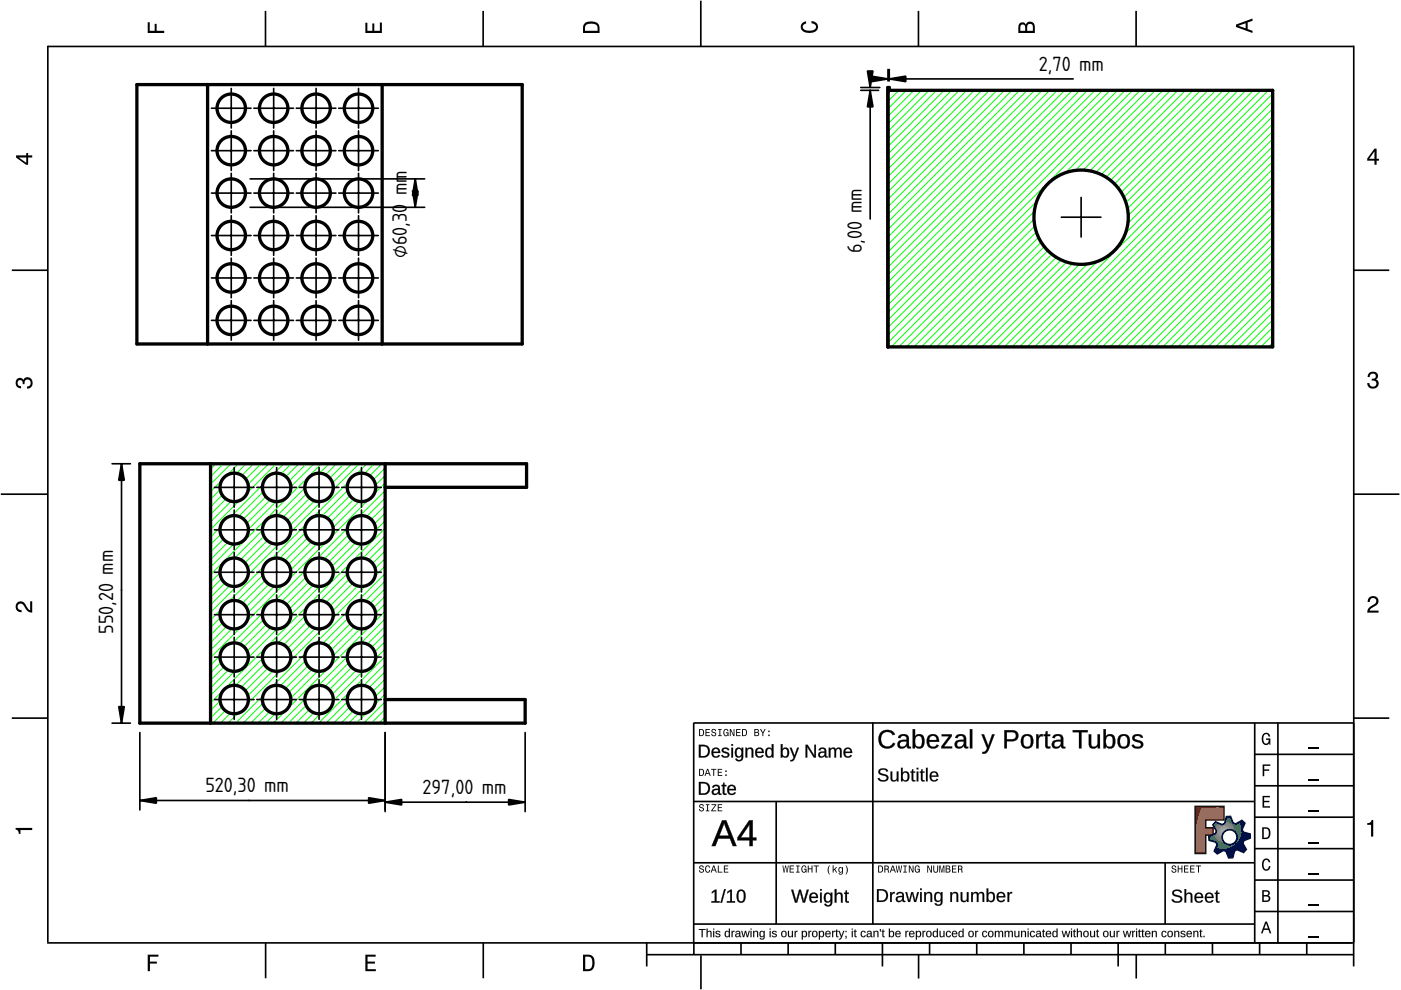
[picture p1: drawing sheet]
<svg xmlns="http://www.w3.org/2000/svg" width="297mm" height="210mm" viewBox="0 0 297 210" stroke-linecap="round" stroke-linejoin="round" font-family="sans-serif">
<defs><g id="words">
<g font-size="4.1">
<text x="220.2" y="15">2,70 mm</text>
<text x="86.3" y="41.4" transform="rotate(-90 86.3 41.4)">mm</text>
<text x="182.7" y="53.7" transform="rotate(-90 182.7 53.7)">6,00 mm</text>
<text x="86.3" y="54.7" transform="rotate(-90 86.3 54.7)">⌀60,30</text>
<text x="24" y="134.3" transform="rotate(-90 24 134.3)">550,20 mm</text>
<text x="43.5" y="168">520,30 mm</text>
<text x="89.6" y="168.3">297,00 mm</text>
</g>
</g></defs>
<g fill="none" stroke="#000" stroke-width=".35">
<path d="M10.1 9.7v190.1M10.1 9.9h277M56.3 2.3v7.5M102.4 2.3v7.5M148.6 .1v9.8M194.7 2.3v7.5M240.9 2.3v7.5M287 9.7v195.2M2.5 57.3h7.5M287.1 57.3h7.4M.2 104.8h10M287 104.8h9.7"/>
<path d="M2.5 152.3h7.5M147 153.3h140.1M147.1 153.3v49.1M185.1 153.2v42.8M266 159.9h21M266 153.3v46.7M270.9 153.3v46.7M287.1 152.3h7.4M147 169.9h119M164.6 169.9v26M266 179.9h21M266 173.3h21"/>
<path d="M266 166.6h21M10 199.9h277.1M56.3 199.9v7.5M102.5 199.9v7.5M137.1 199.9v5M147 195.9h119M147 182.9h119M157.1 199.9v2.5M167.1 199.9v2.5M177.1 199.9v2.5M187.1 199.9v5M197.1 199.9v2.5"/>
<path d="M207.1 199.9v2.5M217.1 199.9v2.5M227.1 199.9v2.5M237.1 199.9v5M247 182.9v13M247.1 199.9v2.5M257.1 199.9v2.5M266 193.3h21M266 186.6h21M267.1 199.9v2.5M277.1 199.9v2.5M137.1 202.4h150"/>
<path d="M148.6 202.6v7.2M194.8 202.4v5.1M240.9 202.4v5.1"/>
</g>
<g fill="#000">
<path d="M31.3 4.7h.4v1.8h1.1v-1.4h.4v1.4h1.6v.5h-3.5z" fill-rule="evenodd"/>
<path d="M77.5 4.8h.4v1.7h1v-1.5h.5v1.5h1.1v-1.7h.5v2.2h-3.5z" fill-rule="evenodd"/>
<path d="M124.1 4.9a2.19 2.19 0 0 0-.5 2.1h3.5v-1.2a1.42 1.42 0 0 0-1.7-1.3zM124.3 5.2a2.14 2.14 0 0 1 2.3 .3l.1 1h-2.7l.1-1z" fill-rule="evenodd"/>
<path d="M170.1 4.9l.8-.4v.5a.7 .7 0 0 0-.7 .5 .7 .7 0 0 0 .3 .8 1.69 1.69 0 0 0 2.5-.6 .9 .9 0 0 0-.9-.8v-.5a1.24 1.24 0 0 1 1.3 1.1 1.24 1.24 0 0 1-1 1.4 2.22 2.22 0 0 1-2.5-.7l-.1-.5z" fill-rule="evenodd"/>
<path d="M216.1 5l-.2 .8v1.2h3.5v-1.3a.98 .98 0 0 0-.7-1.1 .98 .98 0 0 0-1.2 .6 .84 .84 0 0 0-1.4-.2zM216.4 5.3a.54 .54 0 0 1 .7-.1 .54 .54 0 0 1 .3 .6v.7h-1.1zM217.9 5.2a.62 .62 0 0 1 .7-.1 .62 .62 0 0 1 .4 .6v.8h-1.2z" fill-rule="evenodd"/>
<path d="M262.1 5.2v.5l3.5 1.3v-.5l-1.1-.3v-1.4l1.1-.4v-.5zM262.6 5.5l1.5-.6v1.1z" fill-rule="evenodd"/>
<path d="M3.4 32.9v.5l2.1 1.5h.5v-1.5h.8v-.5h-.8v-.5h-.4v.5zM4 33.4h1.6v1.1z" fill-rule="evenodd"/>
<path d="M291.4 31.5l-1.5 2.1v.5h1.5v.8h.5v-.8h.5v-.4h-.5v-2.2zM291.4 32.1v1.6h-1.1z" fill-rule="evenodd"/>
<path d="M3.6 80.4a.86 .86 0 0 1 1.4 .1 1.06 1.06 0 0 1 1.2-.5 1.06 1.06 0 0 1 .7 1.2 1.1 1.1 0 0 1-1.2 1.2v-.4a.71 .71 0 0 0 .8-1 .71 .71 0 0 0-1.3-.1v.6h-.4a.61 .61 0 0 0-.3-.8 .61 .61 0 0 0-.8 .2 .61 .61 0 0 0 .2 .8l.6 .2v.4a1.15 1.15 0 0 1-1.2-.6 1.15 1.15 0 0 1 .3-1.3z" fill-rule="evenodd"/>
<path d="M290.3 79.1a1.08 1.08 0 0 1 1.3-.2 1.08 1.08 0 0 1 .5 1.3l-.4 .2a1.06 1.06 0 0 1 .6 1.3 1.06 1.06 0 0 1-1.2 .7 1.1 1.1 0 0 1-1.2-1.2h.4a.71 .71 0 0 0 1 .8 .71 .71 0 0 0 .1-1.3h-.6v-.4a.61 .61 0 0 0 .8-.3 .61 .61 0 0 0-.2-.8 .61 .61 0 0 0-.8 .2l-.2 .5h-.4z" fill-rule="evenodd"/>
<path d="M3.6 127.8a1.22 1.22 0 0 1 2 .7l.4 .6 .4 .3v-1.9h.4v2.4a1.8 1.8 0 0 1-1.7-1.4 .71 .71 0 0 0-.9-.5 .71 .71 0 0 0-.5 .8 .71 .71 0 0 0 .9 .6v.4a1.18 1.18 0 0 1-1.2-.6 1.18 1.18 0 0 1 .2-1.4z" fill-rule="evenodd"/>
<path d="M290.3 126.7a1.18 1.18 0 0 1 1.9 .3 1.18 1.18 0 0 1-1 1.7l-.5 .3-.3 .5h1.9v.4h-2.4a1.8 1.8 0 0 1 1.4-1.7 .71 .71 0 0 0 .5-.9 .71 .71 0 0 0-.9-.5 .71 .71 0 0 0-.5 .8h-.4z" fill-rule="evenodd"/>
<path d="M148.2 154.6v1.5h.5a.77 .77 0 0 0 .6-.8 .77 .77 0 0 0-.6-.7zM148.4 154.8a.58 .58 0 0 1 .7 .5 .58 .58 0 0 1-.7 .6zM149.6 154.6v1.5h.9v-.2h-.7v-.5h.6v-.2h-.6v-.4h.7v-.2zM151 154.7a.53 .53 0 0 0 0 .6 .53 .53 0 0 0 .6 .2 .32 .32 0 0 1-.3 .5 .32 .32 0 0 1-.3-.4h-.2a.5 .5 0 0 0 .7 .5 .5 .5 0 0 0 .1-.8l-.4-.1a.28 .28 0 0 1-.1-.4 .28 .28 0 0 1 .4-.1 .28 .28 0 0 1 .1 .3h.2a.51 .51 0 0 0-.3-.4 .51 .51 0 0 0-.5 .1zM152.3 154.6v.2h.2v1.1h-.2v.2h.7v-.2h-.3v-1.1h.3v-.2zM153.5 154.7a.81 .81 0 0 0 .5 1.4l.3-.2 .2 .2v-.8h-.6v.1h.4l-.2 .5a.6 .6 0 0 1-.5-.6 .6 .6 0 0 1 .4-.6l.2 .3h.2l-.1-.3a.53 .53 0 0 0-.8 0zM154.7 154.6v1.5h.2v-1.3l.6 1.3h.2v-1.5h-.2v1.2l-.5-1.2zM156.1 154.6v1.5h.9v-.2h-.7v-.5h.6v-.2h-.6v-.4h.7v-.2zM157.3 154.6v1.5h.5a.77 .77 0 0 0 .6-.8 .77 .77 0 0 0-.6-.7zM157.5 154.8a.58 .58 0 0 1 .7 .5 .58 .58 0 0 1-.7 .6zM159.9 154.6v1.5h.6a.42 .42 0 0 0 .5-.3 .42 .42 0 0 0-.3-.5l.2-.2-.1-.4zM160.1 154.8h.3a.23 .23 0 0 1 .3 .2 .23 .23 0 0 1-.3 .2h-.3zM160.1 155.4h.4a.26 .26 0 0 1 .3 .2 .26 .26 0 0 1-.3 .3h-.4zM161.1 154.6l.5 .9v.6h.2v-.6l.5-.9h-.2l-.4 .7-.3-.7zM162.9 155.8v.3h.3v-.3zM162.9 154.9v.3h.3v-.3z" fill-rule="evenodd"/>
<path d="M267.8 155.7a.85 .85 0 0 1 .9-.3 .85 .85 0 0 1 .6 .8h-.3l-.1-.3a.49 .49 0 0 0-.4-.3 .49 .49 0 0 0-.5 .3 1.2 1.2 0 0 0 .4 1.8 .66 .66 0 0 0 .6-.8h-.6v-.3h.9v1.3h-.1l-.1-.3-.3 .3a.85 .85 0 0 1-1.2-.7v-1.1z" fill-rule="evenodd"/>
<path d="M3.3 175.5h3.5v.5h-2.5v.8h-.3a.77 .77 0 0 0-.7-.9z" fill-rule="evenodd"/>
<path d="M148.4 170.6a.53 .53 0 0 0 0 .6 .53 .53 0 0 0 .6 .2 .32 .32 0 0 1-.3 .5 .32 .32 0 0 1-.3-.4h-.2a.5 .5 0 0 0 .7 .6 .5 .5 0 0 0 .1-.9l-.4-.1a.28 .28 0 0 1-.1-.4 .28 .28 0 0 1 .4-.1 .28 .28 0 0 1 .1 .4h.2a.51 .51 0 0 0-.3-.5 .51 .51 0 0 0-.5 .1zM149.7 170.5v.2h.2v1.1h-.2v.2h.7v-.2h-.3v-1.1h.3v-.2zM150.8 170.5v.2h.8l-.8 1.3h1.1v-.2h-.9l.9-1.3zM152.2 170.5v1.5h.9v-.2h-.7v-.5h.6v-.2h-.6v-.4h.7v-.2z" fill-rule="evenodd"/>
<path d="M148.2 163v1.5h.5a.77 .77 0 0 0 .6-.7 .77 .77 0 0 0-.6-.8zM148.4 163.2a.57 .57 0 0 1 .7 .6 .57 .57 0 0 1-.7 .5zM149.9 163l-.5 1.5h.2l.1-.4h.6l.2 .4h.2l-.6-1.5zM150 163.2l.3 .7h-.5zM150.8 163v.2h.4v1.3h.2v-1.3h.5v-.2zM152.2 163v1.5h.9v-.2h-.7v-.5h.6v-.2h-.6v-.4h.7v-.2zM153.8 164.2v.3h.3v-.3zM153.8 163.4v.3h.3v-.3z" fill-rule="evenodd"/>
<path d="M253.4 171h6.1v2.8h-3.9v1.7h1.6v1.5h-1.6v4h-2.2z" fill-rule="evenodd"/>
<path d="M257.7 174.3l-.5 .6 .7 1.3-.2 .6-1.4 .5v.9l1.5 .4 .3 .5-.7 1.4 .7 .5 1.3-.7 .6 .2 .5 1.4 .9-.1 .3-1.4 .6-.3 1.4 .6 .5-.6-.7-1.3 .2-.6 1.4-.5-.1-.9-1.4-.4-.3-.5 .6-1.4-.6-.6-1.3 .8-.6-.2-.5-1.4h-.9l-.4 1.5-.5 .2zM259.1 177.5a1.6 1.6 0 0 1 3.2 0 1.6 1.6 0 0 1-3.2 0z" fill-rule="evenodd"/>
<path d="M267.7 168.7h1.5v.3h-1.2v.8h1.1v.3h-1.1v.8h1.3v.3h-1.6z" fill-rule="evenodd"/>
<path d="M267.7 162.1h1.6v.3h-1.3v.7h1.1v.3h-1.1v1.2h-.3z" fill-rule="evenodd"/>
<path d="M267.6 175.4v2.5h.8a1.37 1.37 0 0 0 .7-2.2 1.56 1.56 0 0 0-1.5-.3zM267.9 175.7a.98 .98 0 0 1 1.2 .7 .98 .98 0 0 1-.7 1.2h-.5z" fill-rule="evenodd"/>
<path d="M289.9 174.5a.77 .77 0 0 0 .9-.6h.4v3.5h-.5v-2.5h-.8z" fill-rule="evenodd"/>
<path d="M148.4 183.6a.53 .53 0 0 0 0 .6 .53 .53 0 0 0 .6 .2 .32 .32 0 0 1-.3 .5 .32 .32 0 0 1-.3-.4h-.2a.5 .5 0 0 0 .7 .6 .5 .5 0 0 0 .1-.9l-.4-.1a.28 .28 0 0 1-.1-.4 .28 .28 0 0 1 .4-.1 .28 .28 0 0 1 .1 .4h.2a.51 .51 0 0 0-.3-.5 .51 .51 0 0 0-.5 .1zM149.6 183.7l-.1 .2a.67 .67 0 0 0 .1 .9 .67 .67 0 0 0 .8 .1l.2-.4h-.2l-.2 .3a.6 .6 0 0 1-.5-.5 .6 .6 0 0 1 .4-.6l.3 .3h.2l-.2-.4a.5 .5 0 0 0-.8 .1zM151.2 183.5l-.5 1.5h.2l.1-.4h.6l.2 .4h.2l-.6-1.5zM151.3 183.7l.3 .7h-.5zM152.2 183.5v1.5h1v-.2h-.8v-1.3zM153.5 183.5v1.5h.9v-.2h-.7v-.5h.6v-.2h-.6v-.4h.7v-.2z" fill-rule="evenodd"/>
<path d="M165.9 183.5l.3 1.5h.1l.3-1.3 .2 1.3h.2l.2-1.5h-.1l-.2 1.3-.2-1.3h-.2l-.2 1.3-.2-1.3zM167.4 183.5v1.5h1v-.2h-.8v-.5h.7v-.2h-.7v-.4h.7v-.2zM168.8 183.5v.2h.3v1.1h-.3v.2h.7v-.2h-.2v-1.1h.2v-.2zM170.1 183.7a.82 .82 0 0 0 .5 1.3l.3-.2 .1 .2v-.8h-.5v.2h.3l-.2 .4a.6 .6 0 0 1-.5-.5 .6 .6 0 0 1 .5-.6l.2 .3h.2l-.2-.4a.53 .53 0 0 0-.7 .1zM171.3 183.5v1.5h.2v-.7h.6v.7h.2v-1.5h-.2v.6h-.6v-.6zM172.5 183.5v.2h.5v1.3h.2v-1.3h.4v-.2zM175.8 183.5a1.35 1.35 0 0 0 .2 1.9 1.84 1.84 0 0 1 0-1.9zM176.5 183.5v1.5h.2v-.4l.2-.2 .4 .6h.2l-.4-.7 .4-.5h-.2l-.6 .6v-.9zM177.9 184a.59 .59 0 0 0-.2 .7 .59 .59 0 0 0 .7 .3l.1-.2a.31 .31 0 0 1-.1 .5 .31 .31 0 0 1-.4-.2h-.2a.47 .47 0 0 0 .5 .4 .47 .47 0 0 0 .4-.5v-1.2h-.2v.2l-.3-.2zM178 184.1l.1-.1a.42 .42 0 0 1 .4 .4 .42 .42 0 0 1-.4 .5l-.1-.3zM179.3 183.5a1.85 1.85 0 0 1 0 1.9 1.22 1.22 0 0 0 0-1.9z" fill-rule="evenodd"/>
<path d="M186.2 183.5v1.5h.5a.77 .77 0 0 0 .6-.7 .77 .77 0 0 0-.6-.8zM186.4 183.7a.58 .58 0 0 1 .6 .6 .58 .58 0 0 1-.6 .5zM187.5 183.5v1.5h.2v-.6a.45 .45 0 0 1 .5 .1 .45 .45 0 0 1 .1 .5h.2l-.2-.7a.42 .42 0 0 0 .1-.5 .42 .42 0 0 0-.4-.3zM187.7 183.7h.2a.26 .26 0 0 1 .4 .3 .26 .26 0 0 1-.4 .2h-.2zM189.2 183.5l-.6 1.5h.2l.2-.4h.6l.1 .4h.2l-.5-1.5zM189.3 183.7l.2 .7h-.4zM189.9 183.5l.3 1.5h.2l.2-1.3 .2 1.3h.2l.3-1.5h-.2l-.2 1.3-.2-1.3h-.2l-.2 1.3-.2-1.3zM191.5 183.5v.2h.3v1.1h-.3v.2h.8v-.2h-.3v-1.1h.3v-.2zM192.7 183.5v1.5h.2v-1.2l.5 1.2h.3v-1.5h-.2v1.2l-.6-1.2zM194.1 183.7a.81 .81 0 0 0 .5 1.3l.3-.2 .1 .2v-.8h-.5v.2h.3l-.2 .4a.6 .6 0 0 1-.5-.5 .6 .6 0 0 1 .5-.6l.2 .3h.2l-.2-.4a.53 .53 0 0 0-.7 .1zM196.6 183.5v1.5h.2v-1.2l.6 1.2h.2v-1.5h-.2v1.2l-.6-1.2zM197.9 183.5v.9a.52 .52 0 0 0 .5 .6 .52 .52 0 0 0 .5-.6v-.9h-.2v.9a.33 .33 0 0 1-.3 .5 .33 .33 0 0 1-.3-.5v-.9zM199.2 183.5v1.5h.1v-1.4l.3 1.4h.2l.3-1.4v1.4h.1v-1.5h-.2l-.3 1.3-.3-1.3zM200.5 183.5v1.5h.6a.42 .42 0 0 0 .4-.3 .42 .42 0 0 0-.2-.5l.2-.2-.1-.4zM200.7 183.7h.3a.23 .23 0 0 1 .3 .2 .23 .23 0 0 1-.3 .2h-.3zM200.7 184.3h.3a.26 .26 0 0 1 .3 .3 .26 .26 0 0 1-.3 .2h-.3zM201.8 183.5v1.5h1v-.2h-.8v-.5h.7v-.2h-.7v-.4h.8v-.2zM203.1 183.5v1.5h.2v-.6a.45 .45 0 0 1 .5 .1 .45 .45 0 0 1 .1 .5h.2l-.2-.7a.42 .42 0 0 0 .1-.5 .42 .42 0 0 0-.4-.3zM203.3 183.7h.3a.26 .26 0 0 1 .3 .3 .26 .26 0 0 1-.4 .2h-.2z" fill-rule="evenodd"/>
<path d="M248.5 183.6a.53 .53 0 0 0 0 .6 .53 .53 0 0 0 .6 .2 .32 .32 0 0 1-.2 .5 .32 .32 0 0 1-.3-.4h-.2a.5 .5 0 0 0 .6 .6 .5 .5 0 0 0 .2-.9l-.4-.1a.28 .28 0 0 1-.1-.4 .28 .28 0 0 1 .3-.1 .28 .28 0 0 1 .2 .4h.2a.51 .51 0 0 0-.3-.5 .51 .51 0 0 0-.6 .1zM249.7 183.5v1.5h.2v-.7h.6v.7h.2v-1.5h-.2v.6h-.6v-.6zM251 183.5v1.5h1v-.2h-.8v-.5h.7v-.2h-.7v-.4h.8v-.2zM252.3 183.5v1.5h1v-.2h-.8v-.5h.7v-.2h-.7v-.4h.8v-.2zM253.5 183.5v.2h.5v1.3h.2v-1.3h.5v-.2z" fill-rule="evenodd"/>
<path d="M268.3 195.4l-1 2.5h.4l.2-.7h1l.3 .7h.3l-.9-2.5zM268.4 195.8l.4 1.1h-.7z" fill-rule="evenodd"/>
<path d="M267.6 188.7v2.5h1a.7 .7 0 0 0 .7-.5 .7 .7 0 0 0-.4-.8 .61 .61 0 0 0 .3-.8 .61 .61 0 0 0-.7-.4zM267.9 189h.6a.38 .38 0 0 1 .4 .4 .38 .38 0 0 1-.5 .4h-.5zM267.9 190.1h.6a.44 .44 0 0 1 .5 .4 .44 .44 0 0 1-.5 .4h-.6z" fill-rule="evenodd"/>
<path d="M267.8 182.3a.85 .85 0 0 1 .9-.3 .85 .85 0 0 1 .6 .8h-.3l-.1-.2a.47 .47 0 0 0-.4-.3 .47 .47 0 0 0-.4 .3 1.21 1.21 0 0 0 .4 1.7 .64 .64 0 0 0 .5-.7h.4a.89 .89 0 0 1-.8 1 .89 .89 0 0 1-1-.7v-1.1z" fill-rule="evenodd"/>
<path d="M31.3 202.4h2.3v.4h-1.8v1.1h1.5v.4h-1.5v1.6h-.5z" fill-rule="evenodd"/>
<path d="M77.5 202.4h2.1v.4h-1.7v1.1h1.6v.4h-1.6v1.2h1.8v.4h-2.2z" fill-rule="evenodd"/>
<path d="M123.6 202.4v3.5h1.2a1.42 1.42 0 0 0 1.3-1.7 1.38 1.38 0 0 0-1.3-1.8zM124.1 202.8l1 .1a1.89 1.89 0 0 1 0 2.5l-1 .1z" fill-rule="evenodd"/>
</g>
<path d="M277.3 158.6h2.2M277.3 178.6h2.2M277.3 172h2.2M277.3 165.3h2.2M277.3 198.6h2.2M277.3 192h2.2M277.3 185.3h2.2" fill="none" stroke="#000" stroke-width=".25"/>
<g fill="#000">
<path d="M148.2 157.9h.9a1.34 1.34 0 0 1 1.4 1.3 1.34 1.34 0 0 1-1.3 1.4h-1zM148.5 158.2v2.1h.6a1.05 1.05 0 0 0 1-1.1 1.05 1.05 0 0 0-1-1zM151.1 158.8a.94 .94 0 0 1 1.1-.2 .94 .94 0 0 1 .5 1h-1.5a.6 .6 0 0 0 .4 .8 .6 .6 0 0 0 .7-.3l.3 .1a.98 .98 0 0 1-1.3 .3 .98 .98 0 0 1-.4-1.3zM151.4 158.9l-.2 .5h1.1a.55 .55 0 0 0-.3-.6 .55 .55 0 0 0-.6 .1zM153.2 158.7a.93 .93 0 0 1 1.4 .3l-.3 .1a.43 .43 0 0 0-.5-.4 .43 .43 0 0 0-.3 .6h.2a.74 .74 0 0 1 .7 .3 .74 .74 0 0 1 .1 .8 1 1 0 0 1-1.6-.3h.3a.5 .5 0 0 0 .6 .3 .5 .5 0 0 0 .4-.5l-.2-.2a.68 .68 0 0 1-.8-.2 .68 .68 0 0 1 0-.8zM155.1 157.8h.3v.3h-.3zM155.1 158.5h.3v2.1h-.3zM156 158.8a.73 .73 0 0 1 1.2 .1v-.4h.4v2a.86 .86 0 0 1-.7 .9 .86 .86 0 0 1-1-.5h.3a.51 .51 0 0 0 .7 .2 .51 .51 0 0 0 .3-.5v-.4a.77 .77 0 0 1-1 .3 .77 .77 0 0 1-.4-.9zM156.4 158.9a.95 .95 0 0 0 .3 1.5 .81 .81 0 0 0 .5-.9 .81 .81 0 0 0-.7-.7zM158.1 158.5h.3v.4a.69 .69 0 0 1 .8-.4 .69 .69 0 0 1 .5 .7v1.4h-.3v-1.3a.49 .49 0 0 0-.6-.5 .49 .49 0 0 0-.4 .6v1.2h-.3zM160.3 158.8a.94 .94 0 0 1 1.2-.2 .94 .94 0 0 1 .4 1h-1.4a.6 .6 0 0 0 .3 .8 .6 .6 0 0 0 .8-.3l.3 .1a.98 .98 0 0 1-1.3 .3 .98 .98 0 0 1-.5-1.3zM160.6 158.9l-.1 .5h1.1a.55 .55 0 0 0-.3-.6 .55 .55 0 0 0-.7 .1zM162.4 158.8a.74 .74 0 0 1 1.2 .1v-1.1h.4v2.8h-.3v-.3a.79 .79 0 0 1-1.1 .3 .79 .79 0 0 1-.4-1zM162.8 158.8a.98 .98 0 0 0 .3 1.6 .87 .87 0 0 0 .5-.8 .87 .87 0 0 0-.5-.8zM165.6 157.8h.3v1.1a.79 .79 0 0 1 1-.3 .79 .79 0 0 1 .4 1 .83 .83 0 0 1-1 1l-.4-.3v.3h-.3zM166.1 158.9a.93 .93 0 0 0 .4 1.5 .91 .91 0 0 0 0-1.6zM167.5 158.5h.3l.6 1.7 .6-1.7h.4l-.8 2.1a.88 .88 0 0 1-1 .8v-.3h.3l.4-.5zM170.8 157.9h.4l1.5 2.3v-2.3h.3v2.7h-.5l-1.4-2.3v2.3h-.3zM173.8 158.6a.82 .82 0 0 1 .9-.1 .82 .82 0 0 1 .5 .7v1l.3 .2v.2h-.5l-.2-.4a.7 .7 0 0 1-.8 .5 .7 .7 0 0 1-.5-.9 .7 .7 0 0 1 .9-.4l.4-.1a.47 .47 0 0 0-.3-.5 .47 .47 0 0 0-.6 .3h-.3zM174 159.7a.43 .43 0 0 0 0 .7 .43 .43 0 0 0 .6-.2l.2-.6zM175.7 158.5h.3l.1 .4a.63 .63 0 0 1 .5-.4 .63 .63 0 0 1 .6 .4 .63 .63 0 0 1 .8-.4 .63 .63 0 0 1 .4 .7v1.4h-.3v-1.6a.45 .45 0 0 0-.6-.2 .45 .45 0 0 0-.2 .6v1.2h-.4v-1.6a.45 .45 0 0 0-.6-.2 .45 .45 0 0 0-.2 .6v1.2h-.4zM179.1 158.8a.94 .94 0 0 1 1.1-.2 .94 .94 0 0 1 .5 1h-1.5a.6 .6 0 0 0 .4 .8 .6 .6 0 0 0 .7-.3l.3 .1a.98 .98 0 0 1-1.3 .3 .98 .98 0 0 1-.4-1.3zM179.4 158.9l-.2 .5h1.1a.55 .55 0 0 0-.3-.6 .55 .55 0 0 0-.6 .1z"/>
<path d="M148.2 157.9h.9a1.37 1.37 0 0 1 1.4 1.3 1.37 1.37 0 0 1-1.3 1.4h-1zM148.2 157.9v2.7h1a1.31 1.31 0 0 0 1.3-1.4 1.31 1.31 0 0 0-1.4-1.2zM148.5 158.2v2.1h.6a1.02 1.02 0 0 0 1-1.1 1.02 1.02 0 0 0-1-1zM148.5 158.2a1.17 1.17 0 0 1 1.6 1.3 .95 .95 0 0 1-1 .8h-.6zM151.1 158.8a.95 .95 0 0 1 1.1-.2 .95 .95 0 0 1 .5 1.1l-1.5-.1a.59 .59 0 0 0 .4 .7 .59 .59 0 0 0 .7-.3l.4 .1a1.01 1.01 0 0 1-1.4 .5 1.01 1.01 0 0 1-.4-1.4zM151.1 158.8a1.05 1.05 0 0 0-.1 1.4 1.05 1.05 0 0 0 1.3 .3l.3-.3-.2-.1a.62 .62 0 0 1-.8 .3 .62 .62 0 0 1-.4-.8h1.5a.91 .91 0 0 0-.5-1 .91 .91 0 0 0-1.1 .2zM151.4 158.9l-.2 .5h1.1l-.3-.6zM151.4 158.9a.57 .57 0 0 1 .6-.1 .57 .57 0 0 1 .3 .6h-1.1zM153.2 158.6a.9 .9 0 0 1 1.4 .4l-.3 .1a.46 .46 0 0 0-.5-.3 .46 .46 0 0 0-.4 .4l.3 .1a.76 .76 0 0 1 .8 .3 .76 .76 0 0 1 .1 .8 1.02 1.02 0 0 1-1.7-.3l.3-.1a.55 .55 0 0 0 .6 .4 .55 .55 0 0 0 .5-.4l-.6-.3a.6 .6 0 0 1-.6-.4 .6 .6 0 0 1 .1-.7zM153.2 158.7a.56 .56 0 0 0-.1 .6 .56 .56 0 0 0 .6 .3l.6 .3a.56 .56 0 0 1-.5 .6 .56 .56 0 0 1-.6-.4h-.3a.92 .92 0 0 0 .9 .5 .92 .92 0 0 0 .8-.6 .65 .65 0 0 0-.7-.6 .42 .42 0 0 1-.5-.5l.4-.2 .4 .1 .1 .3 .3-.1a.9 .9 0 0 0-1.4-.3zM155 157.8h.4v.3h-.4zM155.1 157.8v.3h.3v-.3zM155 158.5h.4v2.1h-.4zM155.1 158.5v2.1h.3v-2.1zM156 158.8a.72 .72 0 0 1 1.2 .1v-.4h.4v.2a4 4 0 0 1-.2 2.5 .9 .9 0 0 1-1.5-.3l.3-.1a.49 .49 0 0 0 .5 .3 .49 .49 0 0 0 .4-.2l.1-.7a.74 .74 0 0 1-.8 .4 .74 .74 0 0 1-.6-.7zM156 158.8a1.3 1.3 0 0 0 .3 1.8 .77 .77 0 0 0 .9-.4 .6 .6 0 0 1-.1 .8 .6 .6 0 0 1-.9-.1h-.3a.85 .85 0 0 0 1 .5 .85 .85 0 0 0 .6-.9l.1-2h-.4v.4a.72 .72 0 0 0-1.2-.1zM156.3 159a.94 .94 0 0 0 .4 1.3 .83 .83 0 0 0 .5-.7 .83 .83 0 0 0-.5-.8zM156.4 158.8a.8 .8 0 0 1 .9 .5 .8 .8 0 0 1-.3 1 .57 .57 0 0 1-.7-.1 .57 .57 0 0 1-.2-.6zM158 158.5h.4v.4a.7 .7 0 0 1 .8-.4 .7 .7 0 0 1 .5 .7v1.4h-.4v-1.3a.47 .47 0 0 0-.5-.5 .47 .47 0 0 0-.4 .6v1.2h-.4zM158.1 158.5v2.1h.3v-1.2a.52 .52 0 0 1 .4-.7 .52 .52 0 0 1 .6 .6v1.3h.3v-1.4a.69 .69 0 0 0-.6-.6 .69 .69 0 0 0-.7 .3v-.4zM160.3 158.8a.95 .95 0 0 1 1.2-.2 .95 .95 0 0 1 .4 1.1l-1.4-.1a.59 .59 0 0 0 .4 .7 .59 .59 0 0 0 .7-.3l.3 .1a1.01 1.01 0 0 1-1.3 .5 1.01 1.01 0 0 1-.5-1.4zM160.4 158.8a1.05 1.05 0 0 0-.2 1.4 1.05 1.05 0 0 0 1.4 .3l.3-.3-.3-.1a.62 .62 0 0 1-.8 .3 .62 .62 0 0 1-.3-.8h1.4a.91 .91 0 0 0-.4-1 .91 .91 0 0 0-1.1 .2zM160.6 158.9l-.1 .5h1.1l-.4-.6zM160.6 158.9a.57 .57 0 0 1 .7-.1 .57 .57 0 0 1 .3 .6h-1.2zM162.4 158.8a.72 .72 0 0 1 1.2 .1v-1.1h.4v2.8h-.4v-.3a.72 .72 0 0 1-.7 .4 .72 .72 0 0 1-.6-.5l-.1-.6zM162.5 158.8l-.2 .8a.78 .78 0 0 0 .4 .9 .78 .78 0 0 0 1-.3v.4h.3v-2.8h-.4v1.1a.73 .73 0 0 0-1.1-.1zM162.7 159a.97 .97 0 0 0 .4 1.3 .84 .84 0 0 0 .5-.7 .84 .84 0 0 0-.5-.8zM162.8 158.8a.6 .6 0 0 1 .7 .1 .6 .6 0 0 1 .2 .7 .6 .6 0 0 1-.6 .8 .6 .6 0 0 1-.5-.8zM165.5 157.8h.4v1.1a.72 .72 0 0 1 .7-.4 .72 .72 0 0 1 .6 .5l.1 .2a.95 .95 0 0 1-.1 1.1 .95 .95 0 0 1-1.1 .3l-.2-.3v.3h-.4zM165.6 157.8v2.8h.3v-.3a.71 .71 0 0 0 .7 .3 .71 .71 0 0 0 .6-.6l.1-.4a.78 .78 0 0 0-.4-1 .78 .78 0 0 0-1 .3v-1.1zM166.2 158.9a.9 .9 0 0 0 .3 1.5 .89 .89 0 0 0 0-1.6zM166.1 158.8a.58 .58 0 0 1 .7 .1 .58 .58 0 0 1 .2 .7 .6 .6 0 0 1-.6 .8 .6 .6 0 0 1-.5-.8zM167.4 158.5h.4l.6 1.7 .6-1.7h.4l-.8 2.1a.83 .83 0 0 1-1.1 .8v-.3h.4l.4-.5zM167.5 158.5l.8 2.1-.4 .5h-.3v.3a.86 .86 0 0 0 1-.8l.8-2.1h-.4l-.6 1.8-.6-1.8zM170.8 157.9h.4l1.5 2.3-.1-2.3h.4v2.7h-.5l-1.4-2.3 .1 2.3h-.4zM170.8 157.9v2.7h.3v-2.4l1.4 2.4h.5v-2.7h-.3v2.3l-1.5-2.3zM173.8 158.6a.84 .84 0 0 1 .9-.1 .84 .84 0 0 1 .5 .7v1l.3 .1v.3a.44 .44 0 0 1-.7-.4 .72 .72 0 0 1-.9 .5 .72 .72 0 0 1-.4-.9 .72 .72 0 0 1 .9-.5h.4a.45 .45 0 0 0-.3-.5 .45 .45 0 0 0-.6 .3h-.4zM173.8 158.7l-.2 .4h.3a.49 .49 0 0 1 .6-.4 .49 .49 0 0 1 .3 .7h-.4a.67 .67 0 0 0-.9 .5 .67 .67 0 0 0 .5 .8 .67 .67 0 0 0 .8-.5l.3 .4h.4v-.2h-.2l-.1-.2-.1-1a.79 .79 0 0 0-.4-.7 .79 .79 0 0 0-.9 .2zM174 159.7a.4 .4 0 0 0 0 .7 .4 .4 0 0 0 .6-.2l.2-.6zM174 159.7l.8-.1a.61 .61 0 0 1-.2 .7 .61 .61 0 0 1-.8-.1zM175.7 158.5h.4v.4a.63 .63 0 0 1 .5-.4 .63 .63 0 0 1 .6 .4 .65 .65 0 0 1 .8-.4 .65 .65 0 0 1 .5 .7v1.4h-.4v-1.5a.43 .43 0 0 0-.6-.2 .43 .43 0 0 0-.2 .5v1.2h-.4v-1.5a.43 .43 0 0 0-.6-.2 .43 .43 0 0 0-.2 .5v1.2h-.4zM175.7 158.5v2.1h.4l-.1-1.2a.48 .48 0 0 1 .4-.7 .48 .48 0 0 1 .5 .6v1.3h.4l-.1-1.2a.48 .48 0 0 1 .4-.7 .48 .48 0 0 1 .5 .6v1.3h.3v-1.4a.64 .64 0 0 0-.5-.6 .64 .64 0 0 0-.7 .3 .64 .64 0 0 0-.6-.4 .64 .64 0 0 0-.6 .4v-.4zM179.1 158.8a.95 .95 0 0 1 1.1-.2 .95 .95 0 0 1 .5 1.1l-1.5-.1a.59 .59 0 0 0 .4 .7 .59 .59 0 0 0 .7-.3l.3 .1a1.01 1.01 0 0 1-1.3 .5 1.01 1.01 0 0 1-.5-1.4zM179.1 158.8a1.05 1.05 0 0 0-.1 1.4 1.05 1.05 0 0 0 1.3 .3l.3-.3-.3-.1a.62 .62 0 0 1-.7 .3 .62 .62 0 0 1-.4-.8h1.4a.91 .91 0 0 0-.4-1 .91 .91 0 0 0-1.1 .2zM179.4 158.9l-.2 .5h1.1l-.3-.6zM179.3 158.9a.57 .57 0 0 1 .7-.1 .57 .57 0 0 1 .3 .6h-1.1z"/>
<path d="M186.8 155.3a1.93 1.93 0 0 1 3 .4l-.5 .2a1.37 1.37 0 0 0-1.8-.6 1.37 1.37 0 0 0-.7 1.8 1.34 1.34 0 0 0 1.1 1.2 1.34 1.34 0 0 0 1.5-.8l.4 .2a1.93 1.93 0 0 1-2.6 .8 1.93 1.93 0 0 1-.8-2.6zM190.8 155.9a1.17 1.17 0 0 1 1.2-.3 1.17 1.17 0 0 1 .7 1v1.5l.1 .2h.3v.3a.59 .59 0 0 1-.6 .1 .59 .59 0 0 1-.3-.6 1 1 0 0 1-1.2 .6 1 1 0 0 1-.7-1.1l.4-.6 1.5-.1a.67 .67 0 0 0-.5-.9 .67 .67 0 0 0-.8 .5l-.5-.1zM191 157.4a.62 .62 0 0 0 .1 .9 .62 .62 0 0 0 .9-.3l.2-.8zM193.5 154.6h.5v1.6a1.13 1.13 0 0 1 1.4-.4 1.13 1.13 0 0 1 .6 1.4 1.15 1.15 0 0 1-.5 1.3 1.15 1.15 0 0 1-1.4-.1l-.1-.2v.5h-.5zM194.3 156.2a1.57 1.57 0 0 0 .2 2.1h.5a1.58 1.58 0 0 0 0-2.2zM196.8 156a1.34 1.34 0 0 1 1.6-.2 1.34 1.34 0 0 1 .7 1.5h-2.1a.86 .86 0 0 0 .5 1 .86 .86 0 0 0 1.1-.4l.4 .1a1.4 1.4 0 0 1-1.8 .6 1.4 1.4 0 0 1-.7-1.8zM197.2 156.3l-.2 .6h1.6a.8 .8 0 0 0-.5-.8 .8 .8 0 0 0-.9 .2zM199.7 155.7h2.1v.4l-1.7 2.2h1.8v.4h-2.3v-.4l1.6-2.2h-1.5zM202.9 155.9a1.17 1.17 0 0 1 1.2-.3 1.17 1.17 0 0 1 .7 1v1.5l.2 .2h.3v.3a.59 .59 0 0 1-.7 .1 .59 .59 0 0 1-.2-.6 1 1 0 0 1-1.2 .6 1 1 0 0 1-.8-1.1l.5-.6 1.4-.1a.67 .67 0 0 0-.4-.9 .67 .67 0 0 0-.9 .5l-.5-.1zM203.1 157.4a.62 .62 0 0 0 .1 .9 .62 .62 0 0 0 .9-.3l.2-.8zM205.6 154.6h.5v4.1h-.5zM208.1 155.7h.5l.9 2.4 .9-2.4h.5l-1.2 3a1.24 1.24 0 0 1-1.4 1.1v-.4h.2a.91 .91 0 0 0 .8-.8zM212.9 154.8h1.7a1.18 1.18 0 0 1 1.3 1.2 1.18 1.18 0 0 1-1.3 1.2h-1.1v1.5h-.6zM213.5 155.2v1.5h1a.77 .77 0 0 0 .9-.7 .77 .77 0 0 0-.9-.8zM216.9 155.9a1.4 1.4 0 0 1 1.7 0 1.4 1.4 0 0 1 .5 1.6 1.32 1.32 0 0 1-1.5 1.2 1.32 1.32 0 0 1-1.2-1.5l.3-1zM217.3 156.1a1.58 1.58 0 0 0 .2 2.2h.2a.89 .89 0 0 0 .9-1.1 .86 .86 0 0 0-.3-1 .86 .86 0 0 0-1-.1zM219.7 155.7h.5v.6a.71 .71 0 0 1 .9-.6v.4a.74 .74 0 0 0-.8 .2 .74 .74 0 0 0-.1 .8v1.6h-.5zM221.8 155h.3v.7h.5v.4h-.5v2l.2 .2h.4v.3l-.3 .1a.6 .6 0 0 1-.8-.7v-1.9h-.3v-.4h.3zM223.5 155.9a1.17 1.17 0 0 1 1.2-.3 1.17 1.17 0 0 1 .7 1v1.5l.2 .2h.3v.3a.59 .59 0 0 1-.7 .1 .59 .59 0 0 1-.3-.6 1 1 0 0 1-1.2 .6 1 1 0 0 1-.7-1.1l.5-.6 1.4-.1a.67 .67 0 0 0-.4-.9 .67 .67 0 0 0-.9 .5l-.5-.1zM223.7 157.4a.62 .62 0 0 0 .1 .9 .62 .62 0 0 0 .9-.3l.2-.8zM227.5 154.8h3.1v.4h-1.3v3.5h-.5v-3.5h-1.3zM230.9 155.7h.4v1.9a.71 .71 0 0 0 .8 .8 .71 .71 0 0 0 .6-1v-1.7h.5v3h-.4l-.1-.5a1 1 0 0 1-1.1 .5 1 1 0 0 1-.7-1zM234 154.6h.5l-.1 1.6a1.13 1.13 0 0 1 1.5-.4 1.13 1.13 0 0 1 .6 1.4 1.15 1.15 0 0 1-.5 1.3 1.15 1.15 0 0 1-1.4-.1l-.1-.2-.1 .5h-.4zM234.8 156.2a1.57 1.57 0 0 0 .2 2.1h.5a1.58 1.58 0 0 0 0-2.2zM237.4 155.9a1.4 1.4 0 0 1 1.7 0 1.4 1.4 0 0 1 .4 1.6 1.32 1.32 0 0 1-1.4 1.2 1.32 1.32 0 0 1-1.2-1.5l.1-.6zM237.8 156.1a1.58 1.58 0 0 0 .2 2.2h.2a.89 .89 0 0 0 .9-1.1 .86 .86 0 0 0-.3-1 .86 .86 0 0 0-1-.1zM240.4 155.9a1.34 1.34 0 0 1 1.9 .5h-.4a.76 .76 0 0 0-1.4 0 1.56 1.56 0 0 0 1.4 .7 .87 .87 0 0 1 .4 1.2 .87 .87 0 0 1-1.1 .4l-.6-.1-.4-.2-.2-.4 .4-.1a.86 .86 0 0 0 1.5 0 1.99 1.99 0 0 0-1.4-.8l-.4-.6z"/>
<path d="M186.7 155.3a1.92 1.92 0 0 1 3.1 .4l-.5 .2a1.35 1.35 0 0 0-1.8-.6 1.35 1.35 0 0 0-.7 1.7 1.31 1.31 0 0 0 1.1 1.2 1.31 1.31 0 0 0 1.5-.8l.4 .3a1.91 1.91 0 0 1-2.4 .9 1.91 1.91 0 0 1-1.1-2.3zM186.8 155.3a1.98 1.98 0 0 0-.4 2.4 1.98 1.98 0 0 0 2.3 .9l.6-.3 .5-.6-.4-.2a1.41 1.41 0 0 1-1.9 .7 1.41 1.41 0 0 1-.7-1.8 1.33 1.33 0 0 1 1-1.2 1.33 1.33 0 0 1 1.5 .7l.5-.2a1.91 1.91 0 0 0-3-.4zM190.7 155.8a1.2 1.2 0 0 1 1.3-.2 1.2 1.2 0 0 1 .7 1v1.5l.2 .2h.3v.3a.61 .61 0 0 1-.7 .1 .61 .61 0 0 1-.3-.6 1.02 1.02 0 0 1-1.3 .7 1.02 1.02 0 0 1-.6-1.3 1.02 1.02 0 0 1 1.2-.7l.7 .1a.66 .66 0 0 0-.5-.8 .66 .66 0 0 0-.8 .4h-.5zM190.8 155.9l-.4 .5 .5 .1a.62 .62 0 0 1 .4-.5 .62 .62 0 0 1 .6 .1l.3 .2v.6h-.7a.96 .96 0 0 0-1.2 .5 .96 .96 0 0 0 .5 1.3 .96 .96 0 0 0 1.3-.4l.2-.2a.57 .57 0 0 0 .2 .5 .57 .57 0 0 0 .6 0v-.3l-.3 .1-.1-.3v-1.5a1.14 1.14 0 0 0-.7-.9 1.14 1.14 0 0 0-1.2 .2zM191 157.4a.59 .59 0 0 0 .1 .9 .59 .59 0 0 0 .9-.3l.2-.8zM191 157.3l1.2-.1a.88 .88 0 0 1-.3 1 .88 .88 0 0 1-1.1-.1v-.5zM193.5 154.6h.5v1.6a1.03 1.03 0 0 1 1.8-.2 2.17 2.17 0 0 1-.5 2.7 .97 .97 0 0 1-1.3-.5v.5h-.5zM193.5 154.6v4.1h.5v-.5a1.03 1.03 0 0 0 1.1 .5 1.03 1.03 0 0 0 .8-1l.1-.5a1.12 1.12 0 0 0-.6-1.4 1.12 1.12 0 0 0-1.4 .4v-1.6zM194.4 156.2a1.55 1.55 0 0 0 .1 2.1h.5a1.56 1.56 0 0 0 0-2.2zM194.3 156.1a.83 .83 0 0 1 1 .1 .83 .83 0 0 1 .2 1 .82 .82 0 0 1-.3 1 .82 .82 0 0 1-1-.1l-.2-1.3zM196.8 156a1.35 1.35 0 0 1 1.7-.2 1.35 1.35 0 0 1 .6 1.5h-2.1a.85 .85 0 0 0 .6 1 .85 .85 0 0 0 1-.4l.5 .1a1.42 1.42 0 0 1-1.9 .6 1.42 1.42 0 0 1-.7-1.8zM196.8 156.1a1.54 1.54 0 0 0-.2 1.8 1.54 1.54 0 0 0 1.6 .7l.8-.6-.4-.1a.76 .76 0 0 1-1 .4l-.5-.4-.1-.6h2.1a1.32 1.32 0 0 0-.7-1.5 1.32 1.32 0 0 0-1.6 .3zM197.2 156.3l-.2 .6h1.6a.77 .77 0 0 0-.5-.8 .77 .77 0 0 0-.9 .2zM197.2 156.2a.81 .81 0 0 1 1-.1 .81 .81 0 0 1 .4 .8h-1.6zM199.6 155.7h2.2v.4l-1.7 2.2 1.8-.1v.5h-2.4v-.4l1.7-2.2h-1.6zM199.7 155.7v.4h1.6l-1.7 2.2v.4h2.3v-.4h-1.8l1.7-2.2v-.4zM202.9 155.8a1.2 1.2 0 0 1 1.2-.2 1.2 1.2 0 0 1 .8 1v1.5l.1 .2h.3v.3a.61 .61 0 0 1-.6 .1 .61 .61 0 0 1-.3-.6h-.1a1.02 1.02 0 0 1-1.2 .7 1.02 1.02 0 0 1-.7-1.3 1.02 1.02 0 0 1 1.3-.7l.6 .1a.66 .66 0 0 0-.5-.8 .66 .66 0 0 0-.8 .4h-.5zM202.9 155.9l-.4 .5 .5 .1a.62 .62 0 0 1 .4-.5 .62 .62 0 0 1 .7 .1l.2 .2 .1 .6h-.7a.96 .96 0 0 0-1.2 .5 .96 .96 0 0 0 .4 1.3 .96 .96 0 0 0 1.3-.4l.2-.2a.57 .57 0 0 0 .2 .5 .57 .57 0 0 0 .7 0v-.3l-.3 .1-.2-.3v-1.5a1.14 1.14 0 0 0-.7-.9 1.14 1.14 0 0 0-1.2 .2zM203.1 157.4a.59 .59 0 0 0 .1 .9 .59 .59 0 0 0 .9-.3l.2-.8zM203.1 157.3l1.3-.1a.88 .88 0 0 1-.4 1 .88 .88 0 0 1-1.1-.1v-.5zM205.6 154.6h.6v4.1h-.6zM205.6 154.6v4.1h.5v-4.1zM208.1 155.7h.5l.9 2.4 .8-2.4h.6l-1.1 3a1.19 1.19 0 0 1-1.6 1.1v-.4a.8 .8 0 0 0 1-.8zM208.1 155.7l1.2 2.9-.1 .2a.73 .73 0 0 1-.9 .6v.4a1.17 1.17 0 0 0 1.4-1.2l1.2-2.9h-.5l-.9 2.5-.9-2.5zM212.9 154.8h1.7a1.21 1.21 0 0 1 1.3 1.2 1.21 1.21 0 0 1-1.3 1.2h-1.1v1.5h-.6zM212.9 154.8v3.9h.6l-.1-1.6h1.2a1.16 1.16 0 0 0 1.3-1.1 1.16 1.16 0 0 0-1.3-1.2zM213.5 155.2v1.5h1a.74 .74 0 0 0 .9-.7 .74 .74 0 0 0-.9-.7zM213.4 155.2h1.1a.8 .8 0 0 1 .9 .8 .8 .8 0 0 1-.9 .8h-1.1zM216.9 155.9a1.42 1.42 0 0 1 1.7 0 1.42 1.42 0 0 1 .5 1.6 1.35 1.35 0 0 1-1.5 1.2 1.35 1.35 0 0 1-1.2-1.5l.1-.6zM216.9 155.9a1.58 1.58 0 0 0-.4 1.7 1.58 1.58 0 0 0 1.3 1.1 1.35 1.35 0 0 0 1.2-1.9 1.26 1.26 0 0 0-.7-1.1 1.26 1.26 0 0 0-1.4 .2zM217.3 156.2a1.56 1.56 0 0 0 .2 2.1h.2a.86 .86 0 0 0 .8-1.1 .83 .83 0 0 0-.2-1 .83 .83 0 0 0-1 0zM217.3 156.1a.88 .88 0 0 1 1 .1 .88 .88 0 0 1 .3 1 .89 .89 0 0 1-.8 1.2 .89 .89 0 0 1-.9-1.2l.1-.7zM219.7 155.7h.5v.6a.66 .66 0 0 1 .9-.6v.5a.71 .71 0 0 0-.8 .1 .71 .71 0 0 0-.1 .8v1.6h-.5zM219.7 155.7v3h.5v-1.6a.74 .74 0 0 1 .1-.8 .74 .74 0 0 1 .8-.2v-.4a.76 .76 0 0 0-.9 .6v-.6zM221.7 155h.4v.7h.6v.4h-.6v1.8l.2 .4 .4-.1v.4a.79 .79 0 0 1-1.1-.6v-1.9h-.4v-.4h.4zM221.8 155l-.2 .7h-.3v.4l.3-.1v2a.66 .66 0 0 0 .4 .7 .66 .66 0 0 0 .7-.1v-.3h-.5l-.1-.4v-1.9l.5 .1v-.4h-.5v-.7zM223.5 155.8a1.2 1.2 0 0 1 1.2-.2 1.2 1.2 0 0 1 .8 1v1.5l.1 .2h.3v.3a.61 .61 0 0 1-.7 .1 .61 .61 0 0 1-.3-.6 1.02 1.02 0 0 1-1.2 .7 1.02 1.02 0 0 1-.7-1.3 1.02 1.02 0 0 1 1.3-.7l.6 .1a.66 .66 0 0 0-.5-.8 .66 .66 0 0 0-.8 .4h-.5zM223.5 155.9l-.4 .5 .5 .1a.62 .62 0 0 1 .4-.5 .62 .62 0 0 1 .7 .1l.2 .2 .1 .6h-.7a.96 .96 0 0 0-1.2 .5 .96 .96 0 0 0 .4 1.3 .96 .96 0 0 0 1.3-.4l.2-.2a.57 .57 0 0 0 .2 .5 .57 .57 0 0 0 .7 0v-.3l-.3 .1-.2-.3v-1.5a1.14 1.14 0 0 0-.7-.9 1.14 1.14 0 0 0-1.2 .2zM223.7 157.4a.59 .59 0 0 0 .1 .9 .59 .59 0 0 0 .9-.3l.2-.8zM223.7 157.3l1.3-.1a.88 .88 0 0 1-.4 1 .88 .88 0 0 1-1.1-.1v-.5zM227.4 154.8h3.2v.5l-1.3-.1v3.5h-.6l.1-3.5-1.4 .1zM227.5 154.8v.4h1.3v3.5h.5v-3.5h1.3v-.4zM230.8 155.7h.6v1.9a.69 .69 0 0 0 .7 .8 .69 .69 0 0 0 .6-1v-1.7h.5l.1 3h-.6v-.5a1 1 0 0 1-1.1 .5 1 1 0 0 1-.8-1zM230.9 155.7v2a1 1 0 0 0 .7 .9 1 1 0 0 0 1.2-.5v.6h.4v-3h-.5v1.7a.73 .73 0 0 1-.6 1 .73 .73 0 0 1-.8-.8v-1.9zM233.9 154.6h.6v1.6a1.03 1.03 0 0 1 1.7-.2 2.17 2.17 0 0 1-.4 2.7 .97 .97 0 0 1-1.3-.5l-.1 .5h-.5zM234 154.6v4.1h.4l.1-.5a1.03 1.03 0 0 0 1.1 .5 1.03 1.03 0 0 0 .8-1v-.5a1.12 1.12 0 0 0-.5-1.4 1.12 1.12 0 0 0-1.5 .4l.1-1.6zM234.8 156.2a1.55 1.55 0 0 0 .2 2.1h.5a1.56 1.56 0 0 0 0-2.2zM234.8 156.1a.83 .83 0 0 1 1 .1 .83 .83 0 0 1 .2 1 .82 .82 0 0 1-.3 1 .82 .82 0 0 1-1.1-.1l-.1-1.3zM237.4 155.9a1.42 1.42 0 0 1 1.7 0 1.42 1.42 0 0 1 .5 1.6 1.35 1.35 0 0 1-1.6 1.2 1.35 1.35 0 0 1-1.1-1.5l.1-.6zM237.4 155.9a1.58 1.58 0 0 0-.5 1.7 1.58 1.58 0 0 0 1.3 1.1 1.35 1.35 0 0 0 1.3-1.9 1.26 1.26 0 0 0-.7-1.1 1.26 1.26 0 0 0-1.4 .2zM237.8 156.2a1.56 1.56 0 0 0 .2 2.1h.2a.86 .86 0 0 0 .8-1.1 .83 .83 0 0 0-.2-1 .83 .83 0 0 0-1 0zM237.8 156.1a.88 .88 0 0 1 1 .1 .88 .88 0 0 1 .3 1 .89 .89 0 0 1-.9 1.2 .89 .89 0 0 1-.8-1.2l.1-.7zM240.3 155.8a1.29 1.29 0 0 1 2.1 .6l-.5 .1a.75 .75 0 0 0-1.3-.1 1.56 1.56 0 0 0 1.3 .7 .9 .9 0 0 1 .4 1.2 .9 .9 0 0 1-1.1 .4 .98 .98 0 0 1-1.3-.8h.5a.85 .85 0 0 0 1.5 0l-.1-.3-.7-.3a.86 .86 0 0 1-.9-.5 .86 .86 0 0 1 .1-1zM240.4 155.9a.82 .82 0 0 0-.2 .9 .82 .82 0 0 0 .9 .5 .64 .64 0 0 1 .6 .2 .64 .64 0 0 1 .2 .7 .99 .99 0 0 1-1.5-.3l-.4 .1a1.39 1.39 0 0 0 2.3 .1 .92 .92 0 0 0-1-1.1v-.1a.52 .52 0 0 1-.6-.2 .52 .52 0 0 1 .1-.7h.6l.3 .1 .2 .3h.4a1.28 1.28 0 0 0-1.9-.5z"/>
<path d="M148.2 165.8h.9a1.36 1.36 0 0 1 1.4 1.3 1.36 1.36 0 0 1-1.3 1.4h-1zM148.6 166.1v2.1h.6a1.06 1.06 0 0 0 1-1.1 1.06 1.06 0 0 0-1.1-1zM151.3 166.5a.83 .83 0 0 1 .8-.1 .83 .83 0 0 1 .5 .7v1l.3 .2v.2h-.4l-.2-.4a.7 .7 0 0 1-.9 .5 .7 .7 0 0 1-.5-.9 .7 .7 0 0 1 .9-.4l.5-.1a.47 .47 0 0 0-.3-.5 .47 .47 0 0 0-.6 .3h-.4zM151.4 167.6a.43 .43 0 0 0 0 .7 .43 .43 0 0 0 .7-.2l.2-.6zM153.4 166h.2v.4h.4v.3h-.4v1.3l.1 .3 .3-.1v.3h-.3l-.4-.2-.1-1.6h-.2v-.3h.3zM154.4 166.7a.95 .95 0 0 1 1.2-.2 .95 .95 0 0 1 .4 1h-1.5a.61 .61 0 0 0 .4 .8 .61 .61 0 0 0 .8-.3l.3 .1a1 1 0 0 1-1.3 .4 1 1 0 0 1-.5-1.4zM154.7 166.8l-.1 .5h1.1a.56 .56 0 0 0-.3-.6 .56 .56 0 0 0-.7 .1z"/>
<path d="M148.2 165.8h.9a1.39 1.39 0 0 1 1.5 1.3 1.39 1.39 0 0 1-1.4 1.4h-1zM148.2 165.8v2.7h1a1.33 1.33 0 0 0 1.3-1.4 1.33 1.33 0 0 0-1.4-1.3zM148.6 166.1v2.1h.6a1.04 1.04 0 0 0 .9-1.1 1.04 1.04 0 0 0-1-1zM148.5 166.1a1.19 1.19 0 0 1 1.7 1.2 .96 .96 0 0 1-1 1h-.7zM151.2 166.5a.85 .85 0 0 1 .9-.1 .85 .85 0 0 1 .6 .7v1l.3 .2v.2a.45 .45 0 0 1-.7-.4 .73 .73 0 0 1-.9 .5 .73 .73 0 0 1-.5-.9 .73 .73 0 0 1 .9-.5h.5a.46 .46 0 0 0-.4-.5 .46 .46 0 0 0-.5 .3h-.4zM151.3 166.6l-.3 .4h.3a.49 .49 0 0 1 .7-.4 .49 .49 0 0 1 .3 .7h-.5a.68 .68 0 0 0-.8 .5 .68 .68 0 0 0 .5 .8 .68 .68 0 0 0 .8-.5l.2 .4h.4v-.2h-.2l-.1-.2v-1a.8 .8 0 0 0-.5-.7 .8 .8 0 0 0-.8 .2zM151.4 167.6a.4 .4 0 0 0 .1 .7 .4 .4 0 0 0 .6-.2l.2-.6zM151.4 167.6l.9-.1a.61 .61 0 0 1-.3 .7 .61 .61 0 0 1-.7-.1zM153.3 165.9h.3v.5h.4v.3h-.4v1.4l.4 .1v.3h-.6l-.1-.1-.1-1.7h-.2v-.3h.3zM153.4 166l-.1 .5-.3-.1v.3h.3v1.6l.1 .2h.6v-.3l-.3 .1-.1-.3v-1.3h.4v-.3l-.4 .1v-.5zM154.4 166.7a.96 .96 0 0 1 1.2-.2 .96 .96 0 0 1 .4 1.1l-1.4-.1a.59 .59 0 0 0 .4 .7 .59 .59 0 0 0 .7-.3l.3 .1a1.02 1.02 0 0 1-1.3 .5 1.02 1.02 0 0 1-.5-1.4zM154.4 166.7a1.07 1.07 0 0 0-.1 1.4 1.07 1.07 0 0 0 1.4 .3l.3-.3-.3-.1a.62 .62 0 0 1-.8 .3 .62 .62 0 0 1-.4-.8h1.5a.92 .92 0 0 0-.4-1 .92 .92 0 0 0-1.2 .2zM154.7 166.8l-.1 .5h1.1l-.4-.6zM154.7 166.8a.57 .57 0 0 1 .7-.1 .57 .57 0 0 1 .3 .6h-1.2z"/>
<path d="M153.1 173.9h.9l2.2 5.5h-.8l-.6-1.6h-2.5l-.6 1.6h-.9zM153.1 173.9l-2.2 5.5h.8l.6-1.7h2.5l.6 1.7h.7l-2.1-5.5zM153.5 174.5l-1 2.7h2zM153.5 174.4l1.1 2.9h-2.1zM158.8 173.9h.8v3.7h.8v.6l-.8-.1v1.3h-.7v-1.3l-2.6 .1v-.6zM158.8 173.9l-2.4 3.7v.5h2.6l-.1 1.3h.7l-.1-1.3h.8v-.5h-.8l.1-3.7zM158.9 174.7l-1.9 2.9h1.9zM158.9 174.7l.1 2.9h-2.1z"/>
<path d="M153.1 173.9h.9l2.1 5.5h-.7l-.6-1.6h-2.5l-.6 1.6h-.8zM153.5 174.5l-1 2.7h2zM158.8 173.9h.8v3.7h.7v.5h-.7v1.3h-.7v-1.3h-2.5v-.5zM158.9 174.7l-1.9 2.9h1.9z"/>
<path d="M186.3 163.2a1.24 1.24 0 0 1 2 .3l-.4 .1a.72 .72 0 0 0-.7-.4 .72 .72 0 0 0-.6 .5l.7 .4a.84 .84 0 0 1 1.1 .9 .84 .84 0 0 1-1.2 .7 1 1 0 0 1-1.1-.7l.4-.1a.87 .87 0 0 0 .7 .5 .87 .87 0 0 0 .8-.5 1.94 1.94 0 0 0-1.5-.7l-.3-.4zM188.8 163.6h.4v1.3a.5 .5 0 0 0 .5 .5 .5 .5 0 0 0 .4-.6v-1.2h.4v2.1h-.3v-.4a.7 .7 0 0 1-.9 .4 .7 .7 0 0 1-.5-.7zM191 162.8h.4v1.1a.8 .8 0 0 1 1-.3 .8 .8 0 0 1 .4 1 .85 .85 0 0 1-1 1.1l-.4-.4v.4h-.4zM191.6 163.9a.94 .94 0 0 0 .3 1.5 .93 .93 0 0 0 0-1.6zM193.4 163.1h.2v.5h.4v.2h-.4v1.3l.1 .3h.4v.2h-.6l-.2-.1v-1.7h-.3v-.2h.3zM194.4 162.8h.3v.3h-.3zM194.4 163.6h.3v2.1h-.3zM195.4 163.1h.2v.5h.4v.2h-.4v1.3l.1 .3h.3v.2h-.6l-.1-.1v-1.7h-.3v-.2h.3zM196.3 162.8h.4v2.9h-.4zM197.3 163.8a.95 .95 0 0 1 1.2-.2 .95 .95 0 0 1 .5 1.1h-1.5a.61 .61 0 0 0 .3 .7 .61 .61 0 0 0 .8-.3l.3 .1a1 1 0 0 1-1.3 .4 1 1 0 0 1-.5-1.3zM197.6 164l-.1 .4h1.1a.56 .56 0 0 0-.3-.6 .56 .56 0 0 0-.7 .2z"/>
<path d="M186.3 163.2a1.25 1.25 0 0 1 2 .3l-.4 .1a.71 .71 0 0 0-.7-.4 .71 .71 0 0 0-.6 .5l.7 .4a.85 .85 0 0 1 1.1 .9 .85 .85 0 0 1-1.2 .7 .9 .9 0 0 1-1.1-.7l.3-.1a.84 .84 0 0 0 .8 .5 .84 .84 0 0 0 .8-.5 .73 .73 0 0 0-.8-.5 .83 .83 0 0 1-.9-1.2zM186.4 163.3a.86 .86 0 0 0 .1 .9 .86 .86 0 0 0 .9 .2 .54 .54 0 0 1 .6 .6 .54 .54 0 0 1-.7 .4l-.6-.1-.2-.4-.4 .1a1.33 1.33 0 0 0 2.2 .1 .86 .86 0 0 0-1-1 .5 .5 0 0 1-.6-.2 .5 .5 0 0 1 .2-.7h.7l.3 .4 .4-.1a1.19 1.19 0 0 0-1.9-.2zM188.8 163.6h.4v1.3a.49 .49 0 0 0 .5 .6 .49 .49 0 0 0 .4-.7v-1.2h.4v2.1h-.4v-.4a.71 .71 0 0 1-.8 .4 .71 .71 0 0 1-.5-.7zM188.8 163.6v1.4a.7 .7 0 0 0 .6 .7 .7 .7 0 0 0 .8-.4v.4h.3v-2.1h-.4l.1 1.2a.52 .52 0 0 1-.5 .7 .52 .52 0 0 1-.6-.6l.1-1.3zM191 162.8h.4v1.1a.81 .81 0 0 1 1-.3 .81 .81 0 0 1 .4 1 .87 .87 0 0 1-1 1.1l-.4-.4v.4h-.4zM191 162.8v2.9h.4v-.4a.73 .73 0 0 0 .7 .4 .73 .73 0 0 0 .6-.6l.1-.5a.79 .79 0 0 0-.4-1 .79 .79 0 0 0-1 .3v-1.1zM191.6 163.9a.92 .92 0 0 0 .3 1.5 .89 .89 0 0 0 .5-.8 .89 .89 0 0 0-.5-.8zM191.6 163.9a.58 .58 0 0 1 .7 0 .58 .58 0 0 1 .2 .7 .6 .6 0 0 1-.6 .9 .6 .6 0 0 1-.5-.9zM193.4 163.1h.3l-.1 .5h.4v.3h-.4l.1 1.4 .4 .1v.3h-.6l-.2-.2v-1.7l-.3 .1v-.3h.3zM193.4 163.1l-.1 .5h-.3v.2h.3v1.7l.2 .1h.6v-.2h-.4l-.1-.3v-1.3h.4v-.2h-.4v-.5zM194.3 162.8h.4v.4h-.4zM194.4 162.8v.3h.3v-.3zM194.3 163.6h.4v2.1h-.4zM194.4 163.6v2.1h.3v-2.1zM195.4 163.1h.2v.5h.4v.3h-.4v1.4l.4 .1v.3h-.6l-.1-.2v-1.7l-.3 .1v-.3h.3zM195.4 163.1l-.1 .5h-.3v.2h.3v1.7l.2 .1h.5v-.2h-.3l-.1-.3v-1.3h.4v-.2h-.4v-.5zM196.3 162.8h.4v2.9h-.4zM196.3 162.8v2.9h.4v-2.9zM197.3 163.8a.96 .96 0 0 1 1.2-.2 .96 .96 0 0 1 .5 1.1h-1.5a.6 .6 0 0 0 .4 .7 .6 .6 0 0 0 .7-.3l.3 .1a1.02 1.02 0 0 1-1.3 .4 1.02 1.02 0 0 1-.5-1.3zM197.4 163.8a1.08 1.08 0 0 0-.2 1.4 1.08 1.08 0 0 0 1.4 .4l.3-.4-.3-.1a.62 .62 0 0 1-.8 .3 .62 .62 0 0 1-.3-.7h1.4a.93 .93 0 0 0-.4-1.1 .93 .93 0 0 0-1.1 .2zM197.6 164l-.1 .4h1.1a.54 .54 0 0 0-.3-.5 .54 .54 0 0 0-.7 .1zM197.6 164a.57 .57 0 0 1 .7-.2 .57 .57 0 0 1 .3 .6h-1.2z"/>
<path d="M148.2 197h1.4v.2h-.6v1.5h-.2v-1.5h-.6zM149.8 196.9h.2v.7a.45 .45 0 0 1 .5-.2 .45 .45 0 0 1 .4 .4v.9h-.3v-.8a.32 .32 0 0 0-.3-.4 .32 .32 0 0 0-.3 .4v.8h-.2zM151.2 196.9h.2v.2h-.2zM151.2 197.4h.2v1.3h-.2zM151.8 197.4h.6l.3 .3h-.2a.28 .28 0 0 0-.3-.2 .28 .28 0 0 0-.2 .3l.5 .2a.36 .36 0 0 1 .2 .4 .36 .36 0 0 1-.3 .3l-.6-.1-.1-.2 .1-.1a.32 .32 0 0 0 .4 .3 .32 .32 0 0 0 .3-.4l-.2-.1a.44 .44 0 0 1-.5-.1 .44 .44 0 0 1 0-.6zM153.8 197.5l.3-.1 .4 .2v-.7h.3v1.8h-.2l-.1-.2a.5 .5 0 0 1-.6 .2 .5 .5 0 0 1-.3-.7zM153.9 197.6v.7l.1 .2a.49 .49 0 0 0 .5-.5 .49 .49 0 0 0-.5-.5zM155.1 197.4h.2v.2l.1-.2h.3v.2h-.2l-.2 .2v.9h-.2zM156 197.5l.5-.1a.42 .42 0 0 1 .5 .4v.6l.1 .3h-.2l-.2-.3a.45 .45 0 0 1-.5 .4 .45 .45 0 0 1-.3-.6 .45 .45 0 0 1 .5-.3h.3a.3 .3 0 0 0-.2-.4 .3 .3 0 0 0-.3 .2h-.3zM156.1 198.3a.35 .35 0 0 0 .7 0 .35 .35 0 0 0-.7 0zM157.2 197.4h.2l.2 1.1 .3-1.1h.3l.3 1.1 .3-1.1h.2l-.4 1.3h-.3l-.2-1.1-.3 1.1h-.3zM159.1 196.9h.2v.2h-.2zM159.1 197.4h.2v1.3h-.2zM159.7 197.4h.2v.2a.45 .45 0 0 1 .5-.2 .45 .45 0 0 1 .3 .4v.9h-.2v-.8a.32 .32 0 0 0-.3-.4 .32 .32 0 0 0-.3 .4v.8h-.2zM161.1 197.5l.4-.1 .4 .2v-.2h.2v1.3a.56 .56 0 0 1-.4 .5 .56 .56 0 0 1-.6-.3l.5 .1a.41 .41 0 0 0 .3-.6 .54 .54 0 0 1-.8 .2 .54 .54 0 0 1-.1-.8zM161.3 197.6v.7a.38 .38 0 0 0 .5 .2 .38 .38 0 0 0 .1-.6l-.2-.4zM163.2 196.9h.2v.2h-.2zM163.2 197.4h.2v1.3h-.2zM163.8 197.4h.6l.3 .3h-.2a.28 .28 0 0 0-.3-.2 .28 .28 0 0 0-.2 .3l.5 .2a.36 .36 0 0 1 .2 .4 .36 .36 0 0 1-.3 .3l-.6-.1-.2-.2 .2-.1a.32 .32 0 0 0 .4 .3 .32 .32 0 0 0 .2-.4l-.1-.1a.44 .44 0 0 1-.5-.1 .44 .44 0 0 1 0-.6zM165.8 197.5a.64 .64 0 0 1 .9 .1 .64 .64 0 0 1-.1 .9 .64 .64 0 0 1-.9-.1zM165.9 197.6v.7l.1 .2a.49 .49 0 0 0 .6-.5 .49 .49 0 0 0-.6-.5zM167.1 197.4h.2v.8a.32 .32 0 0 0 .3 .4 .32 .32 0 0 0 .3-.5v-.7h.2v1.3h-.2v-.2a.44 .44 0 0 1-.5 .2 .44 .44 0 0 1-.3-.4zM168.5 197.4h.2v.2l.1-.2h.3v.2h-.2l-.2 .2v.9h-.2zM170 197.4h.2v.2a.5 .5 0 0 1 .7-.2 .5 .5 0 0 1 .2 .6 .53 .53 0 0 1-.7 .7l-.2-.2v.7h-.2zM170.4 197.6a.49 .49 0 0 0-.2 .6 .49 .49 0 0 0 .6 .2v-.8zM171.4 197.4h.2v.2l.1-.2h.3v.2h-.2l-.2 .2v.9h-.2zM172.3 197.5a.64 .64 0 0 1 .9 .1 .64 .64 0 0 1-.1 .9 .64 .64 0 0 1-.9-.1zM172.5 197.6l-.1 .7 .2 .2a.49 .49 0 0 0 .5-.5 .49 .49 0 0 0-.5-.5zM173.6 197.4h.2v.2a.5 .5 0 0 1 .7-.2 .5 .5 0 0 1 .2 .6 .53 .53 0 0 1-.6 .7l-.3-.2v.7h-.2zM174 197.6a.49 .49 0 0 0-.2 .6 .49 .49 0 0 0 .6 .2v-.8zM175.1 197.5a.6 .6 0 0 1 .7-.1 .6 .6 0 0 1 .3 .7h-.9a.38 .38 0 0 0 .2 .4 .38 .38 0 0 0 .5-.1h.2a.67 .67 0 0 1-1 .1 .67 .67 0 0 1 0-1zM175.3 197.6l-.1 .3h.7l-.2-.4zM176.4 197.4h.2v.2l.2-.2h.2v.2h-.2l-.1 .2-.1 .9h-.2zM177.3 197.1h.2v.3h.2v.1h-.2v.9l.3 .3-.5-.1v-1.1h-.2v-.1h.2zM177.8 197.4h.2l.4 1.1 .4-1.1h.2l-.5 1.3a.54 .54 0 0 1-.6 .5v-.2h.2l.2-.3zM179.3 198.4h.2l-.1 .6h-.2l.2-.3zM179.3 197.4h.2v.2h-.2zM180.6 196.9h.2v.2h-.2zM180.6 197.4h.2v1.3h-.2zM181.2 197.1h.2v.3h.2v.1h-.2v.9l.2 .3-.4-.1v-1.1h-.2v-.1h.2zM182.6 197.5l.6-.1 .3 .3-.2 .1-.1-.3a.46 .46 0 0 0-.6 .6 .46 .46 0 0 0 .7 .3l.3-.1a.61 .61 0 0 1-.9 .3 .61 .61 0 0 1-.2-.9zM183.9 197.5l.4-.1a.42 .42 0 0 1 .5 .4v.6l.2 .3h-.3l-.1-.3a.45 .45 0 0 1-.6 .4 .45 .45 0 0 1-.3-.6 .45 .45 0 0 1 .6-.3h.3a.3 .3 0 0 0-.2-.4 .3 .3 0 0 0-.4 .2h-.2zM184 198.3a.32 .32 0 0 0 .6 0 .32 .32 0 0 0-.6 0zM185.2 197.4h.2v.2a.45 .45 0 0 1 .5-.2 .45 .45 0 0 1 .3 .4v.9h-.2v-.8a.32 .32 0 0 0-.3-.4 .32 .32 0 0 0-.3 .4v.8h-.2zM186.5 197h.3l-.1 .5h-.1zM187.2 197.1h.1v.3h.2v.1h-.2v.9l.3 .3-.5-.1v-1.1h-.2v-.1h.2zM188.5 196.9h.2v.7a.5 .5 0 0 1 .6-.2 .5 .5 0 0 1 .3 .6 .54 .54 0 0 1-.6 .7l-.3-.2v.2h-.2zM188.8 197.6l-.1 .7 .2 .2a.49 .49 0 0 0 .4-.5 .49 .49 0 0 0-.4-.4zM190 197.5a.6 .6 0 0 1 .7-.1 .6 .6 0 0 1 .3 .7h-1a.38 .38 0 0 0 .3 .4 .38 .38 0 0 0 .4-.1h.2a.67 .67 0 0 1-1 .1 .67 .67 0 0 1 .1-1zM190.1 197.6l-.1 .3h.7l-.2-.4zM192 197.4h.2v.2l.1-.2h.3v.2h-.3l-.1 .2v.9h-.2zM192.9 197.5a.6 .6 0 0 1 .7-.1 .6 .6 0 0 1 .3 .7h-.9a.38 .38 0 0 0 .2 .4 .38 .38 0 0 0 .5-.1h.2a.67 .67 0 0 1-1 .1 .67 .67 0 0 1 0-1zM193.1 197.6l-.1 .3h.7l-.2-.4zM194.2 197.4h.2v.2a.5 .5 0 0 1 .7-.2 .5 .5 0 0 1 .2 .6 .53 .53 0 0 1-.7 .7l-.2-.2v.7h-.2zM194.6 197.6a.49 .49 0 0 0-.2 .6 .49 .49 0 0 0 .6 .2v-.8zM195.6 197.4h.2v.2l.1-.2h.3v.2h-.2l-.2 .2v.9h-.2zM196.5 197.5a.64 .64 0 0 1 .9 .1 .64 .64 0 0 1-.1 .9 .64 .64 0 0 1-.9-.1zM196.7 197.6l-.1 .7 .2 .2a.49 .49 0 0 0 .5-.5 .49 .49 0 0 0-.5-.5zM197.9 197.5l.3-.1 .4 .2v-.7h.3v1.8h-.2l-.1-.2a.5 .5 0 0 1-.6 .2 .5 .5 0 0 1-.3-.7zM198 197.6v.7l.1 .2a.49 .49 0 0 0 .5-.5 .49 .49 0 0 0-.5-.5zM199.2 197.4h.2v.8a.32 .32 0 0 0 .4 .4 .32 .32 0 0 0 .2-.5v-.7h.3v1.3h-.2l-.1-.2a.44 .44 0 0 1-.5 .2 .44 .44 0 0 1-.3-.4zM200.7 197.5l.6-.1 .3 .3-.2 .1-.2-.3a.46 .46 0 0 0-.5 .6 .46 .46 0 0 0 .7 .3l.2-.1a.61 .61 0 0 1-.9 .3 .61 .61 0 0 1-.1-.9zM201.9 197.5a.6 .6 0 0 1 .8-.1 .6 .6 0 0 1 .3 .7h-1a.38 .38 0 0 0 .3 .4 .38 .38 0 0 0 .4-.1h.2a.67 .67 0 0 1-1 .1 .67 .67 0 0 1 0-1zM202.1 197.6l-.1 .3h.7l-.2-.4zM203.3 197.5l.4-.1 .4 .2v-.7h.2v1.8h-.2v-.2a.5 .5 0 0 1-.7 .2 .5 .5 0 0 1-.2-.7zM203.5 197.6l-.1 .7 .2 .2a.49 .49 0 0 0 .5-.5 .49 .49 0 0 0-.5-.5zM205.4 197.5a.64 .64 0 0 1 1 .1 .64 .64 0 0 1-.1 .9 .64 .64 0 0 1-.9-.1zM205.6 197.6l-.1 .7 .2 .2a.49 .49 0 0 0 .5-.5 .49 .49 0 0 0-.5-.5zM206.8 197.4h.2v.2l.1-.2h.3v.2h-.3l-.1 .2v.9h-.2zM208.4 197.5l.6-.1 .3 .3-.2 .1-.2-.3a.46 .46 0 0 0-.5 .6 .46 .46 0 0 0 .6 .3l.3-.1a.61 .61 0 0 1-.9 .3 .61 .61 0 0 1-.1-.9zM209.6 197.5a.64 .64 0 0 1 .9 .1 .64 .64 0 0 1-.1 .9 .64 .64 0 0 1-.9-.1zM209.8 197.6l-.1 .7 .2 .2a.49 .49 0 0 0 .5-.5 .49 .49 0 0 0-.5-.5zM210.9 197.4h.2v.2a.41 .41 0 0 1 .4-.2 .41 .41 0 0 1 .4 .2 .41 .41 0 0 1 .5-.2 .41 .41 0 0 1 .3 .4v.9h-.2l-.1-1-.2-.2-.3 .3v.9h-.2v-1l-.4-.2-.1 .3v.9h-.3zM213 197.4h.2v.2a.41 .41 0 0 1 .4-.2 .41 .41 0 0 1 .4 .2 .41 .41 0 0 1 .5-.2 .41 .41 0 0 1 .3 .4v.9h-.3v-1l-.2-.2-.3 .3v.9h-.2v-1l-.4-.2-.2 .3v.9h-.2zM215.1 197.4h.2v.8a.32 .32 0 0 0 .3 .4 .32 .32 0 0 0 .3-.5v-.7h.2v1.3h-.2v-.2a.44 .44 0 0 1-.5 .2 .44 .44 0 0 1-.3-.4zM216.5 197.4h.2v.2a.45 .45 0 0 1 .5-.2 .45 .45 0 0 1 .3 .4v.9h-.2v-.8a.32 .32 0 0 0-.3-.4 .32 .32 0 0 0-.3 .4v.8h-.2zM217.9 196.9h.2v.2h-.2zM217.9 197.4h.2v1.3h-.2zM218.5 197.5l.6-.1 .3 .3-.2 .1-.2-.3a.46 .46 0 0 0-.5 .6 .46 .46 0 0 0 .7 .3l.2-.1a.61 .61 0 0 1-.9 .3 .61 .61 0 0 1-.1-.9zM219.8 197.5l.4-.1a.42 .42 0 0 1 .5 .4v.6l.2 .3h-.3l-.1-.3a.45 .45 0 0 1-.6 .4 .45 .45 0 0 1-.3-.6 .45 .45 0 0 1 .6-.3h.3a.3 .3 0 0 0-.2-.4 .3 .3 0 0 0-.4 .2h-.2zM219.9 198.3a.32 .32 0 0 0 .6 0 .32 .32 0 0 0-.6 0zM221.2 197.1h.1v.3h.3v.1h-.3v.9l.3 .3-.5-.1v-1.1h-.2v-.1h.2zM221.9 197.5a.6 .6 0 0 1 .7-.1 .6 .6 0 0 1 .3 .7h-1a.38 .38 0 0 0 .3 .4 .38 .38 0 0 0 .5-.1h.1a.67 .67 0 0 1-1 .1 .67 .67 0 0 1 .1-1zM222 197.6l-.1 .3h.8l-.3-.4zM223.2 197.5l.4-.1 .4 .2v-.7h.2v1.8h-.2v-.2a.5 .5 0 0 1-.6 .2 .5 .5 0 0 1-.3-.7zM223.4 197.6v.7l.1 .2a.49 .49 0 0 0 .5-.5 .49 .49 0 0 0-.5-.5zM225.1 197.4h.2l.3 1.1 .3-1.1h.2l.3 1.1 .3-1.1h.2l-.4 1.3h-.2l-.3-1.1-.3 1.1h-.2zM227.1 196.9h.2v.2h-.2zM227.1 197.4h.2v1.3h-.2zM227.7 197.1h.2v.3h.2v.1h-.2v.9l.2 .3-.4-.1-.1-1.1h-.1v-.1h.2zM228.3 196.9h.2v.7a.45 .45 0 0 1 .5-.2 .45 .45 0 0 1 .4 .4v.9h-.2v-.8a.32 .32 0 0 0-.4-.4 .32 .32 0 0 0-.3 .4v.8h-.2zM229.8 197.5a.64 .64 0 0 1 .9 .1 .64 .64 0 0 1-.1 .9 .64 .64 0 0 1-.9-.1zM230 197.6l-.1 .7 .2 .2a.49 .49 0 0 0 .5-.5 .49 .49 0 0 0-.5-.5zM231.1 197.4h.2v.8a.32 .32 0 0 0 .4 .4 .32 .32 0 0 0 .2-.5v-.7h.3v1.3h-.2v-.2a.44 .44 0 0 1-.6 .2 .44 .44 0 0 1-.3-.4zM232.6 197.1h.2v.3h.2v.1h-.2v.9l.2 .3-.4-.1-.1-1.1h-.1v-.1h.1zM234 197.5a.64 .64 0 0 1 .9 .1 .64 .64 0 0 1-.1 .9 .64 .64 0 0 1-.9-.1zM234.2 197.6l-.1 .7 .2 .2a.49 .49 0 0 0 .5-.5 .49 .49 0 0 0-.5-.5zM235.3 197.4h.2v.8a.32 .32 0 0 0 .4 .4 .32 .32 0 0 0 .2-.5v-.7h.3v1.3h-.2v-.2a.44 .44 0 0 1-.6 .2 .44 .44 0 0 1-.3-.4zM236.7 197.4h.2v.2l.2-.2h.2v.2h-.2l-.1 .2-.1 .9h-.2zM238.1 197.4h.2l.3 1.1 .3-1.1h.2l.3 1.1 .3-1.1h.2l-.4 1.3h-.2l-.3-1.1-.3 1.1h-.3zM240 197.4h.2l.1 .2 .1-.2h.3v.2h-.3l-.1 .2v.9h-.3zM240.9 196.9h.2v.2h-.2zM240.9 197.4h.2v1.3h-.2zM241.5 197.1h.2v.3h.2v.1h-.2v.9l.2 .3-.4-.1-.1-1.1h-.1v-.1h.1zM242.2 197.1h.2v.3h.2v.1h-.2v.9l.2 .3-.4-.1-.1-1.1h-.1v-.1h.1zM242.9 197.5a.6 .6 0 0 1 .7-.1 .6 .6 0 0 1 .3 .7h-.9a.38 .38 0 0 0 .2 .4 .38 .38 0 0 0 .5-.1h.2a.67 .67 0 0 1-1 .1 .67 .67 0 0 1 0-1zM243.1 197.6l-.1 .3h.7l-.2-.4zM244.2 197.4h.2v.2a.45 .45 0 0 1 .5-.2 .45 .45 0 0 1 .4 .4v.9h-.2v-.8a.32 .32 0 0 0-.4-.4 .32 .32 0 0 0-.3 .4v.8h-.2zM246.4 197.5l.6-.1 .3 .3-.2 .1-.2-.3a.46 .46 0 0 0-.5 .6 .46 .46 0 0 0 .7 .3l.2-.1a.61 .61 0 0 1-.9 .3 .61 .61 0 0 1-.1-.9zM247.6 197.5a.64 .64 0 0 1 1 .1 .64 .64 0 0 1-.1 .9 .64 .64 0 0 1-.9-.1zM247.8 197.6v.7l.1 .2a.49 .49 0 0 0 .5-.5 .49 .49 0 0 0-.5-.5zM249 197.4h.2v.2a.45 .45 0 0 1 .5-.2 .45 .45 0 0 1 .3 .4v.9h-.2v-.8a.32 .32 0 0 0-.4-.4 .32 .32 0 0 0-.2 .4v.8h-.2zM250.4 197.4h.6l.3 .3h-.2a.28 .28 0 0 0-.3-.2 .28 .28 0 0 0-.2 .3l.5 .2a.36 .36 0 0 1 .3 .4 .36 .36 0 0 1-.4 .3l-.6-.1-.1-.2 .2-.1a.32 .32 0 0 0 .3 .3 .32 .32 0 0 0 .3-.4l-.2-.1a.44 .44 0 0 1-.5-.1 .44 .44 0 0 1 0-.6zM251.7 197.5a.6 .6 0 0 1 .7-.1 .6 .6 0 0 1 .3 .7h-.9a.38 .38 0 0 0 .2 .4 .38 .38 0 0 0 .5-.1h.2a.67 .67 0 0 1-1 .1 .67 .67 0 0 1 0-1zM251.9 197.6l-.1 .3h.7l-.2-.4zM253 197.4h.2v.2a.45 .45 0 0 1 .5-.2 .45 .45 0 0 1 .4 .4v.9h-.3v-.8a.32 .32 0 0 0-.3-.4 .32 .32 0 0 0-.3 .4v.8h-.2zM254.5 197.1h.2v.3h.2v.1h-.2v.9l.2 .3-.4-.1-.1-1.1h-.1v-.1h.1zM255.2 198.4h.2v.3h-.2z"/>
<path d="M148.2 197h1.4v.2h-.6v1.5h-.3l.1-1.5h-.6zM148.2 197v.2h.6v1.5h.2v-1.5h.6v-.2zM149.8 196.9h.2v.7a.45 .45 0 0 1 .5-.3 .45 .45 0 0 1 .4 .5v.9h-.3v-.8a.3 .3 0 0 0-.3-.4 .3 .3 0 0 0-.3 .4v.8h-.2zM149.8 196.9v1.8h.2v-.8a.33 .33 0 0 1 .3-.4 .33 .33 0 0 1 .4 .4l-.1 .8h.3v-.9a.45 .45 0 0 0-.4-.4 .45 .45 0 0 0-.5 .2v-.7zM151.2 196.9h.2v.2h-.2zM151.2 196.9v.2h.2v-.2zM151.2 197.4h.2v1.3h-.2zM151.2 197.4v1.3h.2v-1.3zM151.8 197.4h.8l.1 .3h-.2a.27 .27 0 0 0-.3-.2 .27 .27 0 0 0-.2 .3l.5 .2a.37 .37 0 0 1 .3 .4 .37 .37 0 0 1-.4 .3l-.6-.1-.2-.2 .3-.1a.31 .31 0 0 0 .3 .2 .31 .31 0 0 0 .3-.3l-.4-.1a.39 .39 0 0 1-.4-.2 .39 .39 0 0 1 .1-.5zM151.8 197.5a.47 .47 0 0 0 .1 .5 .47 .47 0 0 0 .5 .2l.1 .1a.35 .35 0 0 1-.3 .3 .35 .35 0 0 1-.4-.2h-.1a.51 .51 0 0 0 .6 .3 .51 .51 0 0 0 .3-.6l-.5-.2a.19 .19 0 0 1-.2-.2 .19 .19 0 0 1 .2-.2l.6 .2-.3-.3zM153.8 197.5l.3-.2 .4 .3v-.7h.3v1.8h-.3v-.2a.51 .51 0 0 1-.6 .2 .51 .51 0 0 1-.3-.7zM153.8 197.5a.66 .66 0 0 0-.2 .8 .66 .66 0 0 0 .8 .4l.2-.2v.2h.2v-1.8h-.3v.7a.46 .46 0 0 0-.7-.1zM154 197.6l-.1 .7 .1 .2a.48 .48 0 0 0 .5-.5 .48 .48 0 0 0-.5-.4zM153.9 197.6l.1-.1a.5 .5 0 0 1 .5 .5 .5 .5 0 0 1-.5 .5l-.1-.2zM155.1 197.4h.2v.2l.1-.2h.3v.2h-.2l-.1 .2-.1 .9h-.2zM155.1 197.4v1.3h.2v-.9l.2-.2h.2v-.2h-.2l-.2 .3v-.3zM156 197.5l.5-.2a.44 .44 0 0 1 .5 .5v.6l.2 .3h-.3l-.2-.3a.46 .46 0 0 1-.5 .4 .46 .46 0 0 1-.3-.6 .46 .46 0 0 1 .5-.3h.3a.29 .29 0 0 0-.2-.4 .29 .29 0 0 0-.3 .2h-.3zM156 197.5l-.1 .2h.2a.31 .31 0 0 1 .4-.2 .31 .31 0 0 1 .2 .4h-.3a.43 .43 0 0 0-.5 .3 .43 .43 0 0 0 .3 .5 .43 .43 0 0 0 .5-.3l.2 .3h.2l-.2-.2v-.7a.52 .52 0 0 0-.3-.4 .52 .52 0 0 0-.6 .1zM156.2 198.1a.29 .29 0 0 0 .2 .5 .29 .29 0 0 0 .3-.4v-.2zM156.2 198.1l.5-.1a.34 .34 0 0 1-.2 .5 .34 .34 0 0 1-.4-.3zM157.1 197.4h.3l.2 1.1 .3-1.1h.3l.3 1.1 .2-1.1h.3l-.4 1.3h-.3l-.2-1.1-.3 1.1h-.3zM157.2 197.4l.3 1.3h.3l.3-1.1 .2 1.1h.3l.4-1.3h-.2l-.3 1.1-.3-1.1h-.3l-.2 1.1-.3-1.1zM159.1 196.9h.3v.2h-.3zM159.1 196.9v.2h.2v-.2zM159.1 197.4h.3v1.3h-.3zM159.1 197.4v1.3h.2v-1.3zM159.7 197.4h.2v.2a.45 .45 0 0 1 .5-.3 .45 .45 0 0 1 .3 .5v.9h-.2v-.8a.31 .31 0 0 0-.3-.4 .31 .31 0 0 0-.3 .4v.8h-.2zM159.7 197.4v1.3h.2v-.8a.33 .33 0 0 1 .3-.4 .33 .33 0 0 1 .3 .4v.8h.2v-.9a.45 .45 0 0 0-.3-.4 .45 .45 0 0 0-.5 .2v-.2zM161.1 197.5a.46 .46 0 0 1 .8 .1v-.2h.2v1.3a.57 .57 0 0 1-.4 .5 .57 .57 0 0 1-.6-.3l.5 .1a.4 .4 0 0 0 .3-.6 .47 .47 0 0 1-.5 .3 .47 .47 0 0 1-.4-.5zM161.1 197.5a.62 .62 0 0 0-.1 .8 .62 .62 0 0 0 .8 .3l.1-.2a.4 .4 0 0 1-.1 .5 .4 .4 0 0 1-.5 0h-.2a.55 .55 0 0 0 .6 .3 .55 .55 0 0 0 .4-.5v-1.3h-.2v.2a.46 .46 0 0 0-.8-.1zM161.3 197.6v.7a.37 .37 0 0 0 .5 .1 .37 .37 0 0 0 .1-.5l-.2-.4zM161.3 197.6a.44 .44 0 0 1 .6 .4 .44 .44 0 0 1-.6 .4zM163.2 196.9h.2v.2h-.2zM163.2 196.9v.2h.2v-.2zM163.2 197.4h.2v1.3h-.2zM163.2 197.4v1.3h.2v-1.3zM163.8 197.4h.7l.2 .3h-.2a.27 .27 0 0 0-.3-.2 .27 .27 0 0 0-.2 .3l.5 .2a.37 .37 0 0 1 .2 .4 .37 .37 0 0 1-.3 .3l-.6-.1-.2-.2 .2-.1a.31 .31 0 0 0 .4 .2 .31 .31 0 0 0 .2-.3l-.3-.1a.39 .39 0 0 1-.4-.2 .39 .39 0 0 1 .1-.5zM163.8 197.5a.47 .47 0 0 0 0 .5 .47 .47 0 0 0 .6 .2l.1 .1a.35 .35 0 0 1-.3 .3 .35 .35 0 0 1-.4-.2h-.2a.51 .51 0 0 0 .7 .3 .51 .51 0 0 0 .3-.6l-.5-.2a.19 .19 0 0 1-.2-.2 .19 .19 0 0 1 .1-.2l.7 .2-.3-.3zM165.7 197.5a.65 .65 0 0 1 1 .1 .65 .65 0 0 1-.1 .9 .65 .65 0 0 1-.9-.1zM165.8 197.5a.67 .67 0 0 0 0 1.1 .67 .67 0 0 0 1.1-.4 .67 .67 0 0 0-.7-.8zM165.9 197.6v.7l.1 .2a.48 .48 0 0 0 .5-.5 .48 .48 0 0 0-.5-.4zM165.9 197.6l.1-.1a.5 .5 0 0 1 .6 .5 .5 .5 0 0 1-.6 .5l-.2-.2zM167.1 197.4h.2v.8a.31 .31 0 0 0 .3 .4 .31 .31 0 0 0 .3-.5v-.7h.2v1.3h-.2v-.2a.45 .45 0 0 1-.5 .2 .45 .45 0 0 1-.3-.4zM167.1 197.4v.9a.45 .45 0 0 0 .3 .4 .45 .45 0 0 0 .5-.2v.2h.2v-1.3h-.2v.7a.33 .33 0 0 1-.3 .5 .33 .33 0 0 1-.3-.4v-.8zM168.5 197.4h.2v.2l.1-.2h.3v.2h-.2l-.2 .2v.9h-.2zM168.5 197.4v1.3h.2v-.9l.2-.2h.2v-.2h-.3l-.1 .3v-.3zM170 197.4h.2v.2a.51 .51 0 0 1 .7-.2 .51 .51 0 0 1 .2 .6 .55 .55 0 0 1-.7 .7l-.2-.2v.7h-.2zM170 197.4v1.8h.2v-.7a.46 .46 0 0 0 .5 .2 .46 .46 0 0 0 .4-.4 .58 .58 0 0 0-.1-.7 .58 .58 0 0 0-.7-.1l-.1 .1v-.2zM170.4 197.6a.47 .47 0 0 0-.2 .6 .47 .47 0 0 0 .6 .2v-.8zM170.4 197.6l.1-.1a.51 .51 0 0 1 .4 .6 .51 .51 0 0 1-.5 .4l-.2-.4zM171.4 197.4h.2v.2l.1-.2h.3v.2h-.2l-.2 .2v.9h-.2zM171.4 197.4v1.3h.2v-.9l.2-.2h.2v-.2h-.3l-.1 .3v-.3zM172.3 197.5a.65 .65 0 0 1 .9 .1 .65 .65 0 0 1-.1 .9 .65 .65 0 0 1-.9-.1zM172.3 197.5a.67 .67 0 0 0 .1 1.1 .67 .67 0 0 0 1-.4 .67 .67 0 0 0-.7-.8zM172.5 197.6l-.1 .7 .2 .2a.48 .48 0 0 0 .5-.5 .48 .48 0 0 0-.5-.4zM172.5 197.6l.1-.1a.5 .5 0 0 1 .5 .5 .5 .5 0 0 1-.5 .5l-.2-.2zM173.6 197.4h.2v.2a.51 .51 0 0 1 .7-.2 .51 .51 0 0 1 .2 .6 .55 .55 0 0 1-.6 .7l-.3-.2 .1 .7h-.3zM173.6 197.4v1.8h.2v-.7a.46 .46 0 0 0 .5 .2 .46 .46 0 0 0 .4-.4 .58 .58 0 0 0 0-.7 .58 .58 0 0 0-.8-.1l-.1 .1v-.2zM174 197.6a.47 .47 0 0 0-.2 .6 .47 .47 0 0 0 .6 .2v-.8zM174 197.6l.1-.1a.51 .51 0 0 1 .4 .6 .51 .51 0 0 1-.5 .4l-.2-.4zM175.1 197.5a.61 .61 0 0 1 .7-.1 .61 .61 0 0 1 .3 .7h-.9a.38 .38 0 0 0 .2 .4 .38 .38 0 0 0 .5-.2l.2 .1a.68 .68 0 0 1-1 .2 .68 .68 0 0 1 0-1.1zM175.1 197.5a.66 .66 0 0 0 0 1 .66 .66 0 0 0 1-.1h-.2a.39 .39 0 0 1-.5 .1 .39 .39 0 0 1-.2-.4h.9a.59 .59 0 0 0-.3-.7 .59 .59 0 0 0-.7 .1zM175.3 197.6l-.1 .3h.7l-.2-.4zM175.3 197.6a.36 .36 0 0 1 .4-.1 .36 .36 0 0 1 .2 .4h-.7zM176.4 197.4h.2v.2l.1-.2h.4v.2h-.3l-.1 .2v.9h-.3zM176.4 197.4v1.3h.2v-.9l.2-.2h.2v-.2h-.2l-.2 .3v-.3zM177.3 197.1h.2v.3h.2v.1h-.2v.9l.3 .1v.2l-.5-.1v-1.1h-.2v-.1h.2zM177.3 197.1v.3h-.2v.1h.2v1.1l.5 .1v-.2h-.2l-.1-.1v-.9h.2v-.1h-.2v-.3zM177.8 197.4h.2l.4 1.1 .4-1.1h.2l-.5 1.3a.52 .52 0 0 1-.7 .5v-.2h.3l.2-.3zM177.8 197.4l.5 1.3-.4 .5a.53 .53 0 0 0 .6-.5l.5-1.3h-.2l-.4 1.1-.4-1.1zM179.2 198.4h.3a.37 .37 0 0 1-.3 .6l.2-.3h-.2zM179.3 198.4v.3h.1l-.2 .3h.2l.1-.6zM179.2 197.4h.3v.2h-.3zM179.3 197.4v.2h.2v-.2zM180.6 196.9h.2v.2h-.2zM180.6 196.9v.2h.2v-.2zM180.6 197.4h.2v1.3h-.2zM180.6 197.4v1.3h.2v-1.3zM181.2 197.1h.2v.3h.2v.1h-.2v.9l.3 .1v.2l-.5-.1v-1.1h-.2v-.1h.2zM181.2 197.1v.3h-.2v.1h.2v1.1l.4 .1v-.2h-.1l-.1-.1v-.9h.2v-.1h-.2v-.3zM182.6 197.5a.55 .55 0 0 1 .6-.2 .55 .55 0 0 1 .4 .5h-.3a.29 .29 0 0 0-.3-.3 .29 .29 0 0 0-.3 .3v.5a.3 .3 0 0 0 .3 .2 .3 .3 0 0 0 .3-.2h.3a.6 .6 0 0 1-.8 .4 .6 .6 0 0 1-.3-.9zM182.6 197.5a.64 .64 0 0 0 0 1 .64 .64 0 0 0 .9 0l.1-.2h-.3a.31 .31 0 0 1-.3 .3 .31 .31 0 0 1-.3-.3v-.5a.31 .31 0 0 1 .3-.3 .31 .31 0 0 1 .3 .3l.2-.1a.53 .53 0 0 0-.9-.2zM183.9 197.5l.4-.2a.44 .44 0 0 1 .5 .5v.6l.2 .3h-.3l-.1-.3a.46 .46 0 0 1-.6 .4 .46 .46 0 0 1-.3-.6 .46 .46 0 0 1 .6-.3h.3a.29 .29 0 0 0-.2-.4 .29 .29 0 0 0-.4 .2h-.2zM183.9 197.5l-.1 .2h.2a.31 .31 0 0 1 .4-.2 .31 .31 0 0 1 .2 .4h-.3a.43 .43 0 0 0-.5 .3 .43 .43 0 0 0 .3 .5 .43 .43 0 0 0 .5-.3l.1 .3h.3l-.2-.2v-.7a.52 .52 0 0 0-.4-.4 .52 .52 0 0 0-.5 .1zM184.1 198.1a.29 .29 0 0 0 .1 .5 .29 .29 0 0 0 .4-.4v-.2zM184 198.1l.6-.1a.34 .34 0 0 1-.2 .5 .34 .34 0 0 1-.4-.3zM185.2 197.4h.2v.2a.45 .45 0 0 1 .5-.3 .45 .45 0 0 1 .4 .5v.9h-.3v-.8a.31 .31 0 0 0-.3-.4 .31 .31 0 0 0-.3 .4v.8h-.2zM185.2 197.4v1.3h.2v-.8a.33 .33 0 0 1 .3-.4 .33 .33 0 0 1 .3 .4v.8h.2v-.9a.45 .45 0 0 0-.3-.4 .45 .45 0 0 0-.5 .2v-.2zM186.5 197h.3v.5h-.2zM186.5 197l.1 .5h.1l.1-.5zM187.1 197.1h.2v.3h.3v.1h-.3v.9l.3 .1v.2l-.5-.1v-1.1h-.2v-.1h.2zM187.2 197.1l-.1 .3h-.2v.1h.2v1.1l.5 .1v-.2h-.2l-.1-.1v-.9h.2v-.1h-.2v-.3zM188.5 196.9h.2v.7a.51 .51 0 0 1 .6-.2 .51 .51 0 0 1 .3 .6 .55 .55 0 0 1-.6 .7l-.3-.2v.2h-.3zM188.5 196.9v1.8h.2v-.2a.46 .46 0 0 0 .5 .2 .46 .46 0 0 0 .3-.4 .58 .58 0 0 0 0-.7 .58 .58 0 0 0-.7-.1l-.1 .1v-.7zM188.8 197.7l-.1 .6 .2 .2a.48 .48 0 0 0 .4-.5 .48 .48 0 0 0-.4-.4zM188.8 197.6l.1-.1a.5 .5 0 0 1 .5 .5 .5 .5 0 0 1-.5 .5l-.2-.2zM189.9 197.5a.61 .61 0 0 1 .8-.1 .61 .61 0 0 1 .3 .7h-1a.38 .38 0 0 0 .3 .4 .38 .38 0 0 0 .4-.2l.3 .1a.68 .68 0 0 1-1.1 .2 .68 .68 0 0 1 0-1.1zM190 197.5a.66 .66 0 0 0 0 1 .66 .66 0 0 0 .9-.1h-.1a.39 .39 0 0 1-.5 .1 .39 .39 0 0 1-.3-.4h1a.59 .59 0 0 0-.3-.7 .59 .59 0 0 0-.7 .1zM190.1 197.6l-.1 .3h.7l-.2-.4zM190.1 197.6a.36 .36 0 0 1 .5-.1 .36 .36 0 0 1 .1 .4h-.7zM191.9 197.4h.3v.2l.1-.2h.3v.2h-.2l-.2 .2v.9h-.2zM192 197.4v1.3h.2v-.9l.1-.2h.3v-.2h-.3l-.1 .3v-.3zM192.9 197.5a.61 .61 0 0 1 .7-.1 .61 .61 0 0 1 .3 .7h-.9a.38 .38 0 0 0 .2 .4 .38 .38 0 0 0 .5-.2l.2 .1a.68 .68 0 0 1-1.1 .2 .68 .68 0 0 1 .1-1.1zM192.9 197.5a.66 .66 0 0 0 0 1 .66 .66 0 0 0 1-.1h-.2a.39 .39 0 0 1-.5 .1 .39 .39 0 0 1-.2-.4h.9a.59 .59 0 0 0-.3-.7 .59 .59 0 0 0-.7 .1zM193.1 197.6l-.1 .3h.7l-.2-.4zM193 197.6a.36 .36 0 0 1 .5-.1 .36 .36 0 0 1 .2 .4h-.8zM194.2 197.4h.2v.2a.51 .51 0 0 1 .7-.2 .51 .51 0 0 1 .2 .6 .55 .55 0 0 1-.7 .7l-.2-.2v.7h-.2zM194.2 197.4v1.8h.2v-.7a.46 .46 0 0 0 .5 .2 .46 .46 0 0 0 .4-.4 .58 .58 0 0 0-.1-.7 .58 .58 0 0 0-.7-.1l-.1 .1v-.2zM194.6 197.6a.47 .47 0 0 0-.2 .6 .47 .47 0 0 0 .6 .2v-.8zM194.5 197.6l.1-.1a.51 .51 0 0 1 .5 .6 .51 .51 0 0 1-.5 .4l-.2-.4zM195.6 197.4h.2v.2l.1-.2h.3v.2h-.2l-.2 .2v.9h-.2zM195.6 197.4v1.3h.2v-.9l.2-.2h.2v-.2h-.3l-.1 .3v-.3zM196.5 197.5a.65 .65 0 0 1 .9 .1 .65 .65 0 0 1-.1 .9 .65 .65 0 0 1-.9-.1zM196.5 197.5a.67 .67 0 0 0 .1 1.1 .67 .67 0 0 0 1-.4 .67 .67 0 0 0-.7-.8zM196.7 197.6l-.1 .7 .2 .2a.48 .48 0 0 0 .5-.5 .48 .48 0 0 0-.5-.4zM196.7 197.6l.1-.1a.5 .5 0 0 1 .5 .5 .5 .5 0 0 1-.5 .5l-.2-.2zM197.9 197.5l.3-.2 .4 .3v-.7h.3v1.8h-.3l.1-.2a.51 .51 0 0 1-.7 .2 .51 .51 0 0 1-.3-.7zM197.9 197.5a.66 .66 0 0 0-.2 .8 .66 .66 0 0 0 .8 .4l.2-.2v.2h.2v-1.8h-.3v.7a.46 .46 0 0 0-.7-.1zM198.1 197.6l-.1 .7 .2 .2a.48 .48 0 0 0 .4-.5 .48 .48 0 0 0-.4-.4zM198 197.6l.1-.1a.5 .5 0 0 1 .6 .5 .5 .5 0 0 1-.6 .5l-.1-.2zM199.2 197.4h.2v.8a.31 .31 0 0 0 .4 .4 .31 .31 0 0 0 .2-.5v-.7h.3v1.3h-.3v-.2a.45 .45 0 0 1-.5 .2 .45 .45 0 0 1-.3-.4zM199.2 197.4v.9a.45 .45 0 0 0 .4 .4 .45 .45 0 0 0 .5-.2v.2h.2v-1.3h-.3v.7a.33 .33 0 0 1-.2 .5 .33 .33 0 0 1-.4-.4v-.8zM200.7 197.5a.55 .55 0 0 1 .5-.2 .55 .55 0 0 1 .4 .5h-.2a.29 .29 0 0 0-.3-.3 .29 .29 0 0 0-.3 .3v.5a.3 .3 0 0 0 .3 .2 .3 .3 0 0 0 .3-.2h.2a.6 .6 0 0 1-.8 .4 .6 .6 0 0 1-.3-.9zM200.7 197.5a.64 .64 0 0 0-.1 1 .64 .64 0 0 0 1 0v-.2h-.2a.31 .31 0 0 1-.3 .3 .31 .31 0 0 1-.3-.3v-.5a.3 .3 0 0 1 .3-.3 .3 .3 0 0 1 .3 .3l.2-.1a.53 .53 0 0 0-.9-.2zM201.9 197.5a.61 .61 0 0 1 .8-.1 .61 .61 0 0 1 .3 .7h-1a.38 .38 0 0 0 .3 .4 .38 .38 0 0 0 .4-.2l.2 .1a.68 .68 0 0 1-1 .2 .68 .68 0 0 1 0-1.1zM202 197.5a.66 .66 0 0 0-.1 1 .66 .66 0 0 0 1-.1h-.1a.39 .39 0 0 1-.5 .1 .39 .39 0 0 1-.3-.4h1a.59 .59 0 0 0-.3-.7 .59 .59 0 0 0-.7 .1zM202.1 197.6l-.1 .3h.7l-.2-.4zM202.1 197.6a.36 .36 0 0 1 .4-.1 .36 .36 0 0 1 .2 .4h-.7zM203.3 197.5l.4-.2 .4 .3v-.7h.2v1.8h-.2v-.2a.51 .51 0 0 1-.7 .2 .51 .51 0 0 1-.2-.7zM203.3 197.5a.66 .66 0 0 0-.1 .8 .66 .66 0 0 0 .7 .4l.2-.2v.2h.2v-1.8h-.2v.7a.46 .46 0 0 0-.8-.1zM203.5 197.6v.7l.1 .2a.48 .48 0 0 0 .5-.5 .48 .48 0 0 0-.5-.4zM203.5 197.6l.1-.1a.5 .5 0 0 1 .5 .5 .5 .5 0 0 1-.5 .5l-.2-.2zM205.4 197.5a.65 .65 0 0 1 1 .1 .65 .65 0 0 1-.1 .9 .65 .65 0 0 1-1-.1zM205.4 197.5a.67 .67 0 0 0 .1 1.1 .67 .67 0 0 0 1-.4 .67 .67 0 0 0-.6-.8zM205.6 197.6v.7l.1 .2a.48 .48 0 0 0 .5-.5 .48 .48 0 0 0-.5-.4zM205.6 197.6l.1-.1a.5 .5 0 0 1 .6 .5 .5 .5 0 0 1-.6 .5l-.2-.2zM206.7 197.4h.3v.2l.1-.2h.3v.2h-.3l-.1 .2v.9h-.3zM206.8 197.4v1.3h.2v-.9l.1-.2h.3v-.2h-.3l-.1 .3v-.3zM208.4 197.5a.55 .55 0 0 1 .5-.2 .55 .55 0 0 1 .4 .5h-.2a.29 .29 0 0 0-.3-.3 .29 .29 0 0 0-.3 .3v.5a.3 .3 0 0 0 .3 .2 .3 .3 0 0 0 .3-.2h.2a.6 .6 0 0 1-.8 .4 .6 .6 0 0 1-.3-.9zM208.4 197.5a.64 .64 0 0 0-.1 1 .64 .64 0 0 0 .9 0l.1-.2h-.2a.31 .31 0 0 1-.3 .3 .31 .31 0 0 1-.3-.3v-.5a.31 .31 0 0 1 .2-.3 .31 .31 0 0 1 .4 .3l.2-.1a.53 .53 0 0 0-.9-.2zM209.6 197.5a.65 .65 0 0 1 .9 .1 .65 .65 0 0 1-.1 .9 .65 .65 0 0 1-.9-.1zM209.6 197.5a.67 .67 0 0 0 .1 1.1 .67 .67 0 0 0 1-.4 .67 .67 0 0 0-.6-.8zM209.8 197.6l-.1 .7 .2 .2a.48 .48 0 0 0 .5-.5 .48 .48 0 0 0-.5-.4zM209.8 197.6l.1-.1a.5 .5 0 0 1 .5 .5 .5 .5 0 0 1-.5 .5l-.2-.2zM210.9 197.4h.2v.2a.4 .4 0 0 1 .4-.3 .4 .4 0 0 1 .4 .3 .41 .41 0 0 1 .5-.2 .41 .41 0 0 1 .3 .4v.9h-.3v-1l-.2-.2-.3 .3v.9h-.2v-1l-.4-.1-.1 .2v.9h-.3zM210.9 197.4v1.3h.3v-.9l.1-.3 .4 .2v1h.2v-.9l.3-.3 .3 .2v1h.2v-.9a.41 .41 0 0 0-.3-.4 .41 .41 0 0 0-.5 .2 .41 .41 0 0 0-.4-.2 .41 .41 0 0 0-.4 .2v-.2zM213 197.4h.2v.2a.4 .4 0 0 1 .4-.3 .4 .4 0 0 1 .4 .3 .41 .41 0 0 1 .5-.2 .41 .41 0 0 1 .3 .4v.9h-.3v-1l-.2-.2-.3 .3v.9h-.2l-.1-1-.3-.1-.1 .2-.1 .9h-.2zM213 197.4v1.3h.2v-.9l.2-.3 .4 .2v1h.2v-.9l.3-.3 .2 .2v1h.3l-.1-.9a.41 .41 0 0 0-.3-.4 .41 .41 0 0 0-.4 .2 .41 .41 0 0 0-.4-.2 .41 .41 0 0 0-.4 .2v-.2zM215.1 197.4h.2v.8a.31 .31 0 0 0 .3 .4 .31 .31 0 0 0 .3-.5v-.7h.2v1.3h-.2v-.2a.45 .45 0 0 1-.5 .2 .45 .45 0 0 1-.3-.4zM215.1 197.4v.9a.45 .45 0 0 0 .3 .4 .45 .45 0 0 0 .5-.2v.2h.2v-1.3h-.2v.7a.33 .33 0 0 1-.3 .5 .33 .33 0 0 1-.3-.4v-.8zM216.5 197.4h.2v.2a.45 .45 0 0 1 .5-.3 .45 .45 0 0 1 .3 .5v.9h-.2v-.8a.31 .31 0 0 0-.3-.4 .31 .31 0 0 0-.3 .4v.8h-.2zM216.5 197.4v1.3h.2v-.8a.33 .33 0 0 1 .3-.4 .33 .33 0 0 1 .3 .4v.8h.2v-.9a.45 .45 0 0 0-.3-.4 .45 .45 0 0 0-.5 .2v-.2zM217.9 196.9h.2v.2h-.2zM217.9 196.9v.2h.2v-.2zM217.9 197.4h.2v1.3h-.2zM217.9 197.4v1.3h.2v-1.3zM218.5 197.5a.55 .55 0 0 1 .5-.2 .55 .55 0 0 1 .4 .5h-.2a.29 .29 0 0 0-.3-.3 .29 .29 0 0 0-.3 .3v.5a.3 .3 0 0 0 .3 .2 .3 .3 0 0 0 .3-.2h.3a.6 .6 0 0 1-.9 .4 .6 .6 0 0 1-.2-.9zM218.5 197.5a.64 .64 0 0 0-.1 1 .64 .64 0 0 0 1 0v-.2h-.2a.31 .31 0 0 1-.3 .3 .31 .31 0 0 1-.3-.3v-.5a.31 .31 0 0 1 .3-.3 .31 .31 0 0 1 .3 .3l.2-.1a.53 .53 0 0 0-.9-.2zM219.7 197.5l.5-.2a.44 .44 0 0 1 .5 .5v.6l.2 .3h-.3l-.1-.3a.46 .46 0 0 1-.6 .4 .46 .46 0 0 1-.3-.6 .46 .46 0 0 1 .6-.3h.3a.29 .29 0 0 0-.2-.4 .29 .29 0 0 0-.4 .2h-.2zM219.8 197.5l-.1 .2h.2a.31 .31 0 0 1 .4-.2 .31 .31 0 0 1 .2 .4h-.3a.43 .43 0 0 0-.5 .3 .43 .43 0 0 0 .3 .5 .43 .43 0 0 0 .5-.3l.1 .3h.3l-.2-.2v-.7a.52 .52 0 0 0-.4-.4 .52 .52 0 0 0-.5 .1zM219.9 198.1a.29 .29 0 0 0 .2 .5 .29 .29 0 0 0 .4-.4v-.2zM219.9 198.1l.6-.1a.34 .34 0 0 1-.2 .5 .34 .34 0 0 1-.4-.3zM221.2 197.1h.1v.3h.3v.1h-.3v.9l.3 .1v.2l-.5-.1v-1.1h-.2v-.1h.2zM221.2 197.1l-.1 .3h-.2v.1h.2v1.1l.5 .1v-.2h-.2l-.1-.1v-.9h.3v-.1h-.3v-.3zM221.9 197.5a.61 .61 0 0 1 .7-.1 .61 .61 0 0 1 .3 .7h-.9a.38 .38 0 0 0 .2 .4 .38 .38 0 0 0 .5-.2l.2 .1a.68 .68 0 0 1-1.1 .2 .68 .68 0 0 1 .1-1.1zM221.9 197.5a.66 .66 0 0 0 0 1 .66 .66 0 0 0 .9-.1h-.1a.39 .39 0 0 1-.5 .1 .39 .39 0 0 1-.3-.4h1a.59 .59 0 0 0-.3-.7 .59 .59 0 0 0-.7 .1zM222.1 197.6l-.2 .3h.8l-.3-.4zM222 197.6a.36 .36 0 0 1 .5-.1 .36 .36 0 0 1 .2 .4h-.8zM223.2 197.5l.4-.2 .4 .3v-.7h.2v1.8h-.2v-.2a.51 .51 0 0 1-.6 .2 .51 .51 0 0 1-.3-.7zM223.2 197.5a.66 .66 0 0 0-.1 .8 .66 .66 0 0 0 .7 .4l.2-.2v.2h.2v-1.8h-.2v.7a.46 .46 0 0 0-.8-.1zM223.4 197.6v.7l.1 .2a.48 .48 0 0 0 .5-.5 .48 .48 0 0 0-.5-.4zM223.4 197.6l.1-.1a.5 .5 0 0 1 .5 .5 .5 .5 0 0 1-.5 .5l-.2-.2zM225.1 197.4h.2l.3 1.1 .3-1.1h.2l.3 1.1 .3-1.1h.2l-.4 1.3h-.2l-.3-1.1-.3 1.1h-.2zM225.1 197.4l.4 1.3h.2l.3-1.1 .3 1.1h.2l.4-1.3h-.2l-.3 1.1-.3-1.1h-.2l-.3 1.1-.3-1.1zM227.1 196.9h.2v.2h-.2zM227.1 196.9v.2h.2v-.2zM227.1 197.4h.2v1.3h-.2zM227.1 197.4v1.3h.2v-1.3zM227.7 197.1h.2v.3h.2v.1h-.2v.9l.2 .1v.2l-.4-.1-.1-1.1h-.1v-.1h.2zM227.7 197.1v.3h-.2v.1h.2v1.1l.4 .1v-.2h-.2v-.1v-.9h.2v-.1h-.2v-.3zM228.3 196.9h.3l-.1 .7a.45 .45 0 0 1 .6-.3 .45 .45 0 0 1 .3 .5v.9h-.3v-.8a.3 .3 0 0 0-.3-.4 .3 .3 0 0 0-.2 .4v.8h-.3zM228.3 196.9v1.8h.2v-.8a.33 .33 0 0 1 .3-.4 .33 .33 0 0 1 .4 .4v.8h.2v-.9a.45 .45 0 0 0-.4-.4 .45 .45 0 0 0-.5 .2v-.7zM229.8 197.5a.65 .65 0 0 1 .9 .1 .65 .65 0 0 1-.1 .9 .65 .65 0 0 1-.9-.1zM229.8 197.5a.67 .67 0 0 0 .1 1.1 .67 .67 0 0 0 1-.4 .67 .67 0 0 0-.7-.8zM230 197.6l-.1 .7 .2 .2a.48 .48 0 0 0 .5-.5 .48 .48 0 0 0-.5-.4zM230 197.6l.1-.1a.5 .5 0 0 1 .5 .5 .5 .5 0 0 1-.5 .5l-.2-.2zM231.1 197.4h.2v.8a.31 .31 0 0 0 .4 .4 .31 .31 0 0 0 .2-.5v-.7h.3v1.3h-.2v-.2a.45 .45 0 0 1-.6 .2 .45 .45 0 0 1-.3-.4zM231.1 197.4v.9a.45 .45 0 0 0 .4 .4 .45 .45 0 0 0 .5-.2v.2h.2v-1.3h-.3l.1 .7a.33 .33 0 0 1-.3 .5 .33 .33 0 0 1-.4-.4v-.8zM232.6 197.1h.2v.3h.2v.1h-.2v.9l.2 .1v.2l-.4-.1-.1-1.1h-.1v-.1h.1zM232.6 197.1v.3h-.2v.1h.2v1.1l.4 .1v-.2h-.2l-.1-.1v-.9h.3v-.1h-.3l.1-.3zM234 197.5a.65 .65 0 0 1 .9 .1 .65 .65 0 0 1-.1 .9 .65 .65 0 0 1-.9-.1zM234 197.5a.67 .67 0 0 0 .1 1.1 .67 .67 0 0 0 1-.4 .67 .67 0 0 0-.7-.8zM234.2 197.6l-.1 .7 .2 .2a.48 .48 0 0 0 .5-.5 .48 .48 0 0 0-.5-.4zM234.2 197.6l.1-.1a.5 .5 0 0 1 .5 .5 .5 .5 0 0 1-.5 .5l-.2-.2zM235.3 197.4h.2v.8a.31 .31 0 0 0 .4 .4 .31 .31 0 0 0 .2-.5v-.7h.3v1.3h-.2v-.2a.45 .45 0 0 1-.6 .2 .45 .45 0 0 1-.3-.4zM235.3 197.4v.9a.45 .45 0 0 0 .4 .4 .45 .45 0 0 0 .5-.2v.2h.2v-1.3h-.3l.1 .7a.33 .33 0 0 1-.3 .5 .33 .33 0 0 1-.4-.4v-.8zM236.7 197.4h.2v.2l.1-.2h.4v.2h-.3l-.1 .2v.9h-.3zM236.7 197.4v1.3h.2v-.9l.2-.2h.2v-.2h-.2l-.2 .3v-.3zM238.1 197.4h.2l.3 1.1 .2-1.1h.3l.3 1.1 .3-1.1h.2l-.4 1.3h-.3l-.2-1.1-.3 1.1h-.3zM238.1 197.4l.3 1.3h.3l.3-1.1 .3 1.1h.2l.4-1.3h-.2l-.3 1.1-.3-1.1h-.2l-.3 1.1-.3-1.1zM240 197.4h.3v.2l.1-.2h.3v.2h-.3l-.1 .2v.9h-.3zM240 197.4v1.3h.3v-.9l.1-.2h.3v-.2h-.3l-.1 .3-.1-.3zM240.9 196.9h.2v.2h-.2zM240.9 196.9v.2h.2v-.2zM240.9 197.4h.2v1.3h-.2zM240.9 197.4v1.3h.2v-1.3zM241.5 197.1h.2v.3h.2v.1h-.2v.9l.2 .1v.2l-.4-.1-.1-1.1h-.1v-.1h.1zM241.5 197.1v.3h-.2v.1h.1l.1 1.1 .4 .1v-.2h-.2l-.1-.1v-.9h.3v-.1h-.3l.1-.3zM242.2 197.1h.2v.3h.2v.1h-.2v.9l.2 .1v.2l-.4-.1-.1-1.1h-.1v-.1h.1zM242.2 197.1v.3h-.2v.1h.1l.1 1.1 .4 .1v-.2h-.2l-.1-.1v-.9h.3v-.1h-.3l.1-.3zM242.9 197.5a.61 .61 0 0 1 .7-.1 .61 .61 0 0 1 .3 .7h-.9a.38 .38 0 0 0 .2 .4 .38 .38 0 0 0 .5-.2l.2 .1a.68 .68 0 0 1-1 .2 .68 .68 0 0 1 0-1.1zM242.9 197.5a.66 .66 0 0 0 0 1 .66 .66 0 0 0 1-.1h-.2a.39 .39 0 0 1-.5 .1 .39 .39 0 0 1-.2-.4h.9a.59 .59 0 0 0-.3-.7 .59 .59 0 0 0-.7 .1zM243.1 197.6l-.1 .3h.7l-.2-.4zM243.1 197.6a.36 .36 0 0 1 .4-.1 .36 .36 0 0 1 .2 .4h-.7zM244.2 197.4h.2v.2a.45 .45 0 0 1 .5-.3 .45 .45 0 0 1 .4 .5v.9h-.3v-.8a.31 .31 0 0 0-.3-.4 .31 .31 0 0 0-.2 .4v.8h-.3zM244.2 197.4v1.3h.2v-.8a.33 .33 0 0 1 .3-.4 .33 .33 0 0 1 .4 .4v.8h.2v-.9a.45 .45 0 0 0-.4-.4 .45 .45 0 0 0-.5 .2v-.2zM246.4 197.5a.55 .55 0 0 1 .5-.2 .55 .55 0 0 1 .4 .5h-.2a.29 .29 0 0 0-.3-.3 .29 .29 0 0 0-.3 .3v.5a.3 .3 0 0 0 .3 .2 .3 .3 0 0 0 .3-.2h.2a.6 .6 0 0 1-.8 .4 .6 .6 0 0 1-.2-.9zM246.4 197.5a.64 .64 0 0 0-.1 1 .64 .64 0 0 0 1 0v-.2h-.2a.31 .31 0 0 1-.3 .3 .31 .31 0 0 1-.3-.3v-.5a.3 .3 0 0 1 .3-.3 .3 .3 0 0 1 .3 .3l.2-.1a.53 .53 0 0 0-.9-.2zM247.6 197.5a.65 .65 0 0 1 1 .1 .65 .65 0 0 1-.1 .9 .65 .65 0 0 1-.9-.1zM247.7 197.5a.67 .67 0 0 0 0 1.1 .67 .67 0 0 0 1-.4 .67 .67 0 0 0-.6-.8zM247.8 197.6v.7l.1 .2a.48 .48 0 0 0 .5-.5 .48 .48 0 0 0-.5-.4zM247.8 197.6l.1-.1a.5 .5 0 0 1 .6 .5 .5 .5 0 0 1-.6 .5l-.2-.2zM248.9 197.4h.3v.2a.45 .45 0 0 1 .5-.3 .45 .45 0 0 1 .3 .5v.9h-.2v-.8a.31 .31 0 0 0-.4-.4 .31 .31 0 0 0-.2 .4v.8h-.2zM249 197.4v1.3h.2v-.8a.33 .33 0 0 1 .2-.4 .33 .33 0 0 1 .4 .4v.8h.2v-.9a.45 .45 0 0 0-.3-.4 .45 .45 0 0 0-.5 .2v-.2zM250.4 197.4h.8l.1 .3h-.2a.27 .27 0 0 0-.3-.2 .27 .27 0 0 0-.2 .3l.5 .2a.37 .37 0 0 1 .3 .4 .37 .37 0 0 1-.4 .3l-.6-.1-.2-.2 .3-.1a.31 .31 0 0 0 .3 .2 .31 .31 0 0 0 .3-.3l-.3-.1a.39 .39 0 0 1-.4-.2 .39 .39 0 0 1 0-.5zM250.5 197.5a.47 .47 0 0 0 0 .5 .47 .47 0 0 0 .5 .2l.1 .1a.35 .35 0 0 1-.3 .3 .35 .35 0 0 1-.4-.2h-.1a.51 .51 0 0 0 .6 .3 .51 .51 0 0 0 .3-.6l-.5-.2a.19 .19 0 0 1-.2-.2 .19 .19 0 0 1 .2-.2l.6 .2-.3-.3zM251.7 197.5a.61 .61 0 0 1 .7-.1 .61 .61 0 0 1 .3 .7h-.9a.38 .38 0 0 0 .2 .4 .38 .38 0 0 0 .5-.2l.2 .1a.68 .68 0 0 1-1 .2 .68 .68 0 0 1 0-1.1zM251.7 197.5a.66 .66 0 0 0 0 1 .66 .66 0 0 0 1-.1h-.2a.39 .39 0 0 1-.5 .1 .39 .39 0 0 1-.2-.4h.9a.59 .59 0 0 0-.3-.7 .59 .59 0 0 0-.7 .1zM251.9 197.6l-.1 .3h.7l-.2-.4zM251.9 197.6a.36 .36 0 0 1 .4-.1 .36 .36 0 0 1 .2 .4h-.7zM253 197.4h.2v.2a.45 .45 0 0 1 .5-.3 .45 .45 0 0 1 .4 .5v.9h-.3v-.8a.31 .31 0 0 0-.3-.4 .31 .31 0 0 0-.3 .4v.8h-.2zM253 197.4v1.3h.2v-.8a.33 .33 0 0 1 .3-.4 .33 .33 0 0 1 .4 .4l-.1 .8h.3v-.9a.45 .45 0 0 0-.4-.4 .45 .45 0 0 0-.5 .2v-.2zM254.5 197.1h.2v.3h.2v.1h-.2v.9l.2 .1v.2l-.4-.1-.1-1.1h-.1v-.1h.1zM254.5 197.1l-.1 .3h-.1v.1h.1l.1 1.1 .4 .1v-.2h-.2l-.1-.1v-.9h.3v-.1h-.3l.1-.3zM255.2 198.4h.2v.3h-.2zM255.2 198.4v.3h.2v-.3z"/>
<path d="M150.9 189.1l.7-.5h.3v2.5l.7-.1v.4h-1.8v-.4l.8 .1v-2.1l-.7 .5zM150.9 189.1l.1 .3 .6-.5v2.2h-.7v.3h1.7v-.3h-.7v-2.4h-.3zM153.5 188.5h.4l-.8 2.9h-.4zM153.6 188.5l-.8 2.9h.3l.8-2.9zM154.2 189.1l.6-.5h.4v2.5l.7-.1v.4h-1.8v-.4l.7 .1v-2.1l-.6 .5zM154.2 189.1v.3l.7-.5v2.2h-.8v.3h1.7v-.3h-.7l.1-2.4h-.3zM156.6 188.7a1.04 1.04 0 0 1 1.2 .1 1.04 1.04 0 0 1 .3 1.2 1.02 1.02 0 0 1-.4 1.3 1.02 1.02 0 0 1-1.3-.2 2.25 2.25 0 0 1 .2-2.4zM156.6 188.8a1.86 1.86 0 0 0 .2 2.5 1.04 1.04 0 0 0 1.2-1.3 1.01 1.01 0 0 0-.3-1.1 1.01 1.01 0 0 0-1.1-.1zM156.8 189a1.83 1.83 0 0 0 .2 2.1h.3a1.66 1.66 0 0 0 0-2.2zM156.8 189l.5-.1a1.68 1.68 0 0 1 0 2.2h-.4a1.72 1.72 0 0 1-.1-2.1z"/>
<path d="M150.9 189.1l.7-.4h.3v2.4h.7v.3h-1.7v-.3h.7v-2.1l-.7 .4zM153.6 188.5h.3l-.8 2.9h-.3zM154.2 189.1l.7-.4h.3v2.4h.6v.3h-1.7v-.3h.7v-2.1l-.6 .4zM156.6 188.8a1.02 1.02 0 0 1 1.2 .1 1.02 1.02 0 0 1 .3 1.1 1.04 1.04 0 0 1-.3 1.1 1.04 1.04 0 0 1-1.2 .1 2.07 2.07 0 0 1 0-2.4zM156.8 189a1.84 1.84 0 0 0 .1 2.1h.4a1.67 1.67 0 0 0 0-2.2z"/>
<path d="M167.8 188.6h.3l.7 2.4 .6-2.4h.4l.6 2.4 .7-2.4h.4l-.8 2.8h-.5l-.6-2.3-.6 2.3h-.4zM171.8 189.5a.95 .95 0 0 1 1.2-.2 .95 .95 0 0 1 .4 1.1h-1.5a.61 .61 0 0 0 .4 .7 .61 .61 0 0 0 .8-.3l.3 .1a1 1 0 0 1-1.3 .4 1 1 0 0 1-.5-1.3zM172.1 189.7l-.2 .4h1.2a.56 .56 0 0 0-.3-.6 .56 .56 0 0 0-.7 .2zM173.9 188.5h.3v.3h-.3zM173.9 189.3h.3v2.1h-.3zM174.9 189.5a.74 .74 0 0 1 1.2 .1v-.3h.4l-.1 2a.88 .88 0 0 1-.6 .9 .88 .88 0 0 1-1-.5l.3-.1a.52 .52 0 0 0 .6 .3 .52 .52 0 0 0 .4-.6v-.3a.78 .78 0 0 1-1 .3 .78 .78 0 0 1-.4-1zM175.3 189.6a.97 .97 0 0 0 .2 1.5 .82 .82 0 0 0 .6-.8 .82 .82 0 0 0-.7-.8zM177 188.5h.3v1.1a.7 .7 0 0 1 .8-.3 .7 .7 0 0 1 .6 .7v1.4h-.4v-1.4a.5 .5 0 0 0-.5-.5 .5 .5 0 0 0-.5 .6v1.3h-.3zM179.3 188.8h.3v.5h.4v.2h-.4v1.3l.1 .3h.3v.2l-.4 .1-.3-.2-.1-1.7h-.2v-.2h.2z"/>
<path d="M167.7 188.6h.5l.6 2.4 .6-2.4h.4l.6 2.4 .7-2.4h.4l-.8 2.8h-.5l-.6-2.3-.6 2.3h-.5zM167.8 188.6l.8 2.8h.4l.6-2.3 .6 2.3h.5l.8-2.8h-.4l-.6 2.4-.7-2.4h-.4l-.6 2.4-.7-2.4zM171.8 189.5a.96 .96 0 0 1 1.2-.2 .96 .96 0 0 1 .4 1.1h-1.4a.59 .59 0 0 0 .4 .7 .59 .59 0 0 0 .7-.3l.3 .1a1.02 1.02 0 0 1-1.3 .4 1.02 1.02 0 0 1-.5-1.3zM171.8 189.5a1.07 1.07 0 0 0-.1 1.4 1.07 1.07 0 0 0 1.4 .4l.3-.4-.3-.1a.62 .62 0 0 1-.8 .3 .62 .62 0 0 1-.4-.7h1.5a.92 .92 0 0 0-.4-1 .92 .92 0 0 0-1.2 .1zM172.1 189.7l-.2 .4h1.2l-.4-.5zM172.1 189.6a.57 .57 0 0 1 .7-.1 .57 .57 0 0 1 .3 .7h-1.2zM173.8 188.5h.5v.4h-.5zM173.9 188.5v.3h.3v-.3zM173.8 189.3h.5v2.1h-.5zM173.9 189.3v2.1h.3v-2.1zM174.9 189.5a.73 .73 0 0 1 1.2 .1v-.3h.4v.1a4 4 0 0 1-.3 2.6 .91 .91 0 0 1-1.5-.4h.4a.49 .49 0 0 0 .5 .3 .49 .49 0 0 0 .4-.3l.1-.6a.75 .75 0 0 1-.8 .4 .75 .75 0 0 1-.6-.7zM174.9 189.5a1.33 1.33 0 0 0 .3 1.8 .78 .78 0 0 0 .9-.4 .61 .61 0 0 1-.2 .9 .61 .61 0 0 1-.8-.2l-.3 .1a.86 .86 0 0 0 .9 .5 .86 .86 0 0 0 .7-.9l.1-2h-.4v.4a.73 .73 0 0 0-1.2-.2zM175.3 189.6a.94 .94 0 0 0 .2 1.5 .8 .8 0 0 0 .6-.8 .8 .8 0 0 0-.7-.7zM175.2 189.6a.8 .8 0 0 1 .9 .4 .8 .8 0 0 1-.1 .9 .57 .57 0 0 1-.8 .2 .57 .57 0 0 1-.2-.8zM177 188.5h.4l-.1 1.1a.71 .71 0 0 1 .8-.4 .71 .71 0 0 1 .6 .8v1.4h-.4v-1.4a.47 .47 0 0 0-.5-.5 .47 .47 0 0 0-.4 .6v1.3h-.4zM177 188.5v2.9h.3v-1.3a.52 .52 0 0 1 .5-.6 .52 .52 0 0 1 .5 .5v1.4h.4l-.1-1.4a.71 .71 0 0 0-.5-.7 .71 .71 0 0 0-.8 .4v-1.2zM179.3 188.8h.3v.5h.4v.3h-.4v1.4l.4 .1v.3h-.6l-.2-.2v-1.7l-.3 .1v-.3h.3zM179.3 188.8v.5h-.3v.2h.2l.1 1.7 .1 .1h.6v-.2h-.3l-.2-.3v-1.3h.5v-.2h-.5l.1-.5z"/>
<path d="M185.9 188.5h.9a1.36 1.36 0 0 1 1.5 1.3 1.36 1.36 0 0 1-1.3 1.4h-1.1zM186.3 188.8v2.1h.6a1.06 1.06 0 0 0 1-1.1 1.06 1.06 0 0 0-1.1-1zM188.7 189.1h.3l.1 .5 .2-.4 .4-.1v.3l-.4 .1-.2 .3v1.4h-.4zM190.3 189.3a.83 .83 0 0 1 .8-.2 .83 .83 0 0 1 .5 .7l.1 1 .3 .2v.2h-.5l-.2-.4a.7 .7 0 0 1-.9 .5 .7 .7 0 0 1-.4-.8 .7 .7 0 0 1 .8-.5h.5a.47 .47 0 0 0-.3-.6 .47 .47 0 0 0-.6 .3h-.4zM190.4 190.3a.43 .43 0 0 0 .1 .7 .43 .43 0 0 0 .6-.2l.2-.6zM192 189.1h.3l.4 1.8 .5-1.8h.4l.4 1.8 .5-1.8h.3l-.6 2.1h-.4l-.4-1.8-.4 1.8h-.4zM195.1 188.4h.3v.3h-.3zM195.1 189.1h.3v2.1h-.3zM195.9 189.1h.4v.4a.7 .7 0 0 1 .8-.4 .7 .7 0 0 1 .5 .7v1.4h-.3v-1.3a.5 .5 0 0 0-.6-.5 .5 .5 0 0 0-.4 .6v1.2h-.3zM198.3 189.4a.74 .74 0 0 1 1.2 .1v-.4h.3v2.1a.88 .88 0 0 1-.7 .8 .88 .88 0 0 1-1-.5h.4a.52 .52 0 0 0 .6 .3 .52 .52 0 0 0 .4-.6v-.4a.78 .78 0 0 1-1 .4 .78 .78 0 0 1-.4-1zM198.6 189.5a.97 .97 0 0 0 .3 1.5 .82 .82 0 0 0 .6-.9 .82 .82 0 0 0-.7-.7zM201.5 189.1h.3v.4a.7 .7 0 0 1 .8-.4 .7 .7 0 0 1 .6 .7v1.4h-.4v-1.3a.5 .5 0 0 0-.6-.5 .5 .5 0 0 0-.4 .6v1.2h-.3zM203.7 189.1h.3v1.4a.5 .5 0 0 0 .6 .5 .5 .5 0 0 0 .4-.6v-1.3h.3l.1 2.1h-.4v-.3a.7 .7 0 0 1-.8 .4 .7 .7 0 0 1-.5-.8zM205.9 189.1h.3v.4a.64 .64 0 0 1 .6-.4 .64 .64 0 0 1 .6 .4 .64 .64 0 0 1 .8-.4 .64 .64 0 0 1 .5 .7v1.4h-.4v-1.5a.46 .46 0 0 0-.6-.3 .46 .46 0 0 0-.2 .6v1.2h-.4v-1.5a.46 .46 0 0 0-.6-.3 .46 .46 0 0 0-.2 .6v1.2h-.4zM209.2 188.4h.3v1.1a.8 .8 0 0 1 1-.3 .8 .8 0 0 1 .4 1 .85 .85 0 0 1-.9 1.1l-.5-.4v.3h-.3zM209.8 189.5a.94 .94 0 0 0 .3 1.5 .93 .93 0 0 0 0-1.6zM211.5 189.4a.95 .95 0 0 1 1.2-.2 .95 .95 0 0 1 .4 1.1h-1.4a.61 .61 0 0 0 .3 .7 .61 .61 0 0 0 .8-.3l.3 .1a1 1 0 0 1-1.3 .4 1 1 0 0 1-.5-1.3zM211.8 189.5l-.1 .5h1.1a.56 .56 0 0 0-.3-.6 .56 .56 0 0 0-.7 .1zM213.6 189.1h.3l.1 .5 .1-.4 .5-.1v.3l-.4 .1-.2 .3v1.4h-.4z"/>
<path d="M185.9 188.5h.9a1.38 1.38 0 0 1 1.5 1.3 1.38 1.38 0 0 1-1.3 1.5h-1.1zM185.9 188.5v2.7h1.1a1.34 1.34 0 0 0 1.3-1.4 1.34 1.34 0 0 0-1.5-1.3zM186.3 188.8v2.1h.6a1.04 1.04 0 0 0 1-1.1 1.04 1.04 0 0 0-1.1-1zM186.3 188.8a1.18 1.18 0 0 1 1.6 1.3 .96 .96 0 0 1-1 .9h-.6zM188.7 189.1h.4v.5a.47 .47 0 0 1 .6-.5v.4a.5 .5 0 0 0-.5 .1 .5 .5 0 0 0-.1 .5v1.2h-.4zM188.7 189.1v2.1h.4v-1.1a.52 .52 0 0 1 0-.5 .52 .52 0 0 1 .6-.2v-.3a.5 .5 0 0 0-.6 .5l-.1-.5zM190.3 189.2a.85 .85 0 0 1 .8-.1 .85 .85 0 0 1 .6 .7v1l.3 .2v.2a.45 .45 0 0 1-.7-.4 .72 .72 0 0 1-.9 .5 .72 .72 0 0 1-.5-.9 .72 .72 0 0 1 .9-.4h.5a.46 .46 0 0 0-.4-.6 .46 .46 0 0 0-.5 .3h-.4zM190.3 189.3l-.3 .4h.4a.49 .49 0 0 1 .6-.3 .49 .49 0 0 1 .3 .6h-.5a.69 .69 0 0 0-.8 .5 .69 .69 0 0 0 .5 .8 .69 .69 0 0 0 .8-.5l.2 .4h.5v-.2h-.3l-.1-.2v-1a.81 .81 0 0 0-.5-.7 .81 .81 0 0 0-.8 .2zM190.4 190.3a.41 .41 0 0 0 .1 .7 .41 .41 0 0 0 .6-.2l.2-.6zM190.4 190.3l.9-.1a.61 .61 0 0 1-.3 .7 .61 .61 0 0 1-.7-.1zM191.9 189.1h.4l.4 1.8 .5-1.8h.4l.4 1.8 .5-1.8h.4l-.6 2.2h-.5l-.4-1.9-.4 1.9h-.5zM192 189.1l.6 2.1h.4l.4-1.8 .4 1.8h.4l.6-2.1h-.3l-.5 1.9-.4-1.9h-.4l-.4 1.9-.5-1.9zM195.1 188.4h.3v.3h-.3zM195.1 188.4v.3h.3v-.3zM195.1 189.1h.3v2.2h-.3zM195.1 189.1v2.1h.3v-2.1zM195.9 189.1h.4v.4a.71 .71 0 0 1 .8-.4 .71 .71 0 0 1 .5 .7v1.5h-.3v-1.4a.49 .49 0 0 0-.6-.5 .49 .49 0 0 0-.4 .6v1.3h-.4zM195.9 189.1l.1 2.1h.3v-1.2a.52 .52 0 0 1 .4-.6 .52 .52 0 0 1 .6 .5v1.3h.3v-1.4a.7 .7 0 0 0-.5-.6 .7 .7 0 0 0-.8 .3v-.4zM198.2 189.4a.73 .73 0 0 1 1.3 .1v-.4h.4l-.1 .2a4 4 0 0 1-.2 2.5 .91 .91 0 0 1-1.5-.3h.4l.5 .3a.64 .64 0 0 0 .5-1 .74 .74 0 0 1-.9 .5 .74 .74 0 0 1-.5-.8zM198.3 189.4a1.33 1.33 0 0 0 .3 1.8 .86 .86 0 0 0 .9-.4 .63 .63 0 0 1-.1 .8 .63 .63 0 0 1-.9 0v-.1h-.4a.86 .86 0 0 0 1 .5 .86 .86 0 0 0 .7-.8v-2.1h-.3v.4a.73 .73 0 0 0-1.2-.1zM198.7 189.5a.95 .95 0 0 0 .2 1.5 .81 .81 0 0 0 .6-.9 .81 .81 0 0 0-.7-.7zM198.6 189.4a.79 .79 0 0 1 .9 .4 .79 .79 0 0 1-.2 1 .56 .56 0 0 1-.7 .1 .56 .56 0 0 1-.2-.7zM201.5 189.1h.3v.4a.71 .71 0 0 1 .8-.4 .71 .71 0 0 1 .6 .7v1.5h-.4v-1.4a.49 .49 0 0 0-.6-.5 .49 .49 0 0 0-.3 .6v1.3h-.4zM201.5 189.1v2.1h.3v-1.2a.52 .52 0 0 1 .4-.6 .52 .52 0 0 1 .6 .5v1.3h.4l-.1-1.4a.7 .7 0 0 0-.5-.6 .7 .7 0 0 0-.8 .3v-.4zM203.7 189.1h.3v1.4a.49 .49 0 0 0 .6 .5 .49 .49 0 0 0 .4-.6v-1.3h.4v2.2h-.4v-.4a.71 .71 0 0 1-.8 .4 .71 .71 0 0 1-.5-.8zM203.7 189.1v1.4a.7 .7 0 0 0 .5 .7 .7 .7 0 0 0 .8-.3v.3h.4l-.1-2.1h-.3v1.3a.52 .52 0 0 1-.4 .6 .52 .52 0 0 1-.6-.5v-1.4zM205.9 189.1h.3v.4a.64 .64 0 0 1 .6-.4 .64 .64 0 0 1 .6 .4 .65 .65 0 0 1 .8-.4 .65 .65 0 0 1 .5 .7v1.5h-.4v-1.6a.44 .44 0 0 0-.6-.2 .44 .44 0 0 0-.2 .5v1.3h-.4v-1.6a.44 .44 0 0 0-.6-.2 .44 .44 0 0 0-.2 .5v1.3h-.4zM205.9 189.1v2.1h.4l-.1-1.2a.48 .48 0 0 1 .4-.6 .48 .48 0 0 1 .5 .5v1.3h.4l-.1-1.2a.48 .48 0 0 1 .4-.6 .48 .48 0 0 1 .5 .5v1.3h.4l-.1-1.4a.65 .65 0 0 0-.4-.6 .65 .65 0 0 0-.8 .3 .65 .65 0 0 0-.6-.4 .65 .65 0 0 0-.6 .4v-.4zM209.2 188.4h.3v1.1a.81 .81 0 0 1 1.1-.3 .81 .81 0 0 1 .4 1 .87 .87 0 0 1-1 1.1l-.5-.4v.4h-.4zM209.2 188.4v2.8h.3v-.3a.73 .73 0 0 0 .8 .4 .73 .73 0 0 0 .6-.6v-.5a.79 .79 0 0 0-.4-1 .79 .79 0 0 0-1 .3v-1.1zM209.8 189.5a.92 .92 0 0 0 .3 1.5 .89 .89 0 0 0 .5-.8 .89 .89 0 0 0-.5-.8zM209.8 189.5a.58 .58 0 0 1 .7 0 .58 .58 0 0 1 .1 .7 .6 .6 0 0 1-.5 .8 .6 .6 0 0 1-.6-.8zM211.5 189.4a.96 .96 0 0 1 1.2-.2 .96 .96 0 0 1 .4 1.1h-1.4a.6 .6 0 0 0 .4 .7 .6 .6 0 0 0 .7-.3l.3 .1a1.02 1.02 0 0 1-1.3 .4 1.02 1.02 0 0 1-.5-1.3zM211.6 189.4a1.08 1.08 0 0 0-.2 1.4 1.08 1.08 0 0 0 1.4 .3l.3-.3-.3-.1a.62 .62 0 0 1-.8 .3 .62 .62 0 0 1-.3-.8l1.4 .1a.93 .93 0 0 0-.4-1.1 .93 .93 0 0 0-1.1 .2zM211.8 189.5l-.1 .5h1.1a.54 .54 0 0 0-.3-.6 .54 .54 0 0 0-.7 .1zM211.8 189.5a.57 .57 0 0 1 .7-.1 .57 .57 0 0 1 .3 .6h-1.2zM213.6 189.1h.3l.1 .5a.47 .47 0 0 1 .6-.5v.4a.5 .5 0 0 0-.5 .1 .5 .5 0 0 0-.1 .5v1.2h-.4zM213.6 189.1v2.1h.4l-.1-1.1a.52 .52 0 0 1 .1-.5 .52 .52 0 0 1 .6-.2v-.3a.5 .5 0 0 0-.6 .5l-.1-.5z"/>
<path d="M248.6 188.9a1.24 1.24 0 0 1 2 .3l-.4 .1a.72 .72 0 0 0-.7-.4 .72 .72 0 0 0-.6 .5l.7 .4a.84 .84 0 0 1 1.1 .9 .84 .84 0 0 1-1.2 .7 1 1 0 0 1-1.1-.7l.4-.1a.87 .87 0 0 0 .7 .5 .87 .87 0 0 0 .8-.5 1.94 1.94 0 0 0-1.5-.7l-.3-.4zM251.1 188.5h.4v1.1a.7 .7 0 0 1 .8-.3 .7 .7 0 0 1 .5 .7v1.4h-.3v-1.4a.5 .5 0 0 0-.6-.5 .5 .5 0 0 0-.4 .6v1.3h-.4zM253.5 189.5a.95 .95 0 0 1 1.1-.2 .95 .95 0 0 1 .5 1.1h-1.5a.61 .61 0 0 0 .4 .7 .61 .61 0 0 0 .7-.3l.3 .1a1 1 0 0 1-1.3 .4 1 1 0 0 1-.4-1.3zM253.8 189.7l-.2 .4h1.1a.56 .56 0 0 0-.3-.6 .56 .56 0 0 0-.6 .2zM255.7 189.5a.95 .95 0 0 1 1.1-.2 .95 .95 0 0 1 .5 1.1h-1.5a.61 .61 0 0 0 .4 .7 .61 .61 0 0 0 .7-.3l.4 .1a1 1 0 0 1-1.4 .4 1 1 0 0 1-.4-1.3zM256 189.7l-.2 .4h1.1a.56 .56 0 0 0-.3-.6 .56 .56 0 0 0-.6 .2zM257.9 188.8h.2v.5h.4v.2h-.4v1.4l.2 .2h.3v.3l-.6-.1-.2-.1v-1.7h-.2v-.2h.2z"/>
<path d="M248.6 188.9a1.25 1.25 0 0 1 2 .4h-.4a.71 .71 0 0 0-.7-.4 .71 .71 0 0 0-.6 .5l.7 .4a.85 .85 0 0 1 1.1 .9 .85 .85 0 0 1-1.2 .7 .9 .9 0 0 1-1.1-.7l.3-.1a.84 .84 0 0 0 .8 .5 .84 .84 0 0 0 .8-.5 .73 .73 0 0 0-.8-.5 .83 .83 0 0 1-.9-1.2zM248.7 189a.86 .86 0 0 0 .1 .9 .86 .86 0 0 0 .9 .2 .54 .54 0 0 1 .6 .6 .54 .54 0 0 1-.7 .4l-.6-.1-.2-.4-.4 .1a1.33 1.33 0 0 0 2.2 .1 .86 .86 0 0 0-1-1 .5 .5 0 0 1-.6-.2 .5 .5 0 0 1 .2-.7h.7l.3 .4 .4-.1a1.19 1.19 0 0 0-1.9-.2zM251.1 188.5h.4v1.1a.71 .71 0 0 1 .8-.4 .71 .71 0 0 1 .5 .8v1.4h-.4v-1.4a.48 .48 0 0 0-.5-.5 .48 .48 0 0 0-.4 .6v1.3h-.4zM251.1 188.5v2.9h.4v-1.3a.51 .51 0 0 1 .4-.6 .51 .51 0 0 1 .6 .5v1.4h.3v-1.4a.71 .71 0 0 0-.6-.7 .71 .71 0 0 0-.8 .4l.1-1.2zM253.5 189.5a.96 .96 0 0 1 1.1-.2 .96 .96 0 0 1 .5 1.1h-1.5a.6 .6 0 0 0 .4 .7 .6 .6 0 0 0 .7-.3l.4 .1a1.02 1.02 0 0 1-1.4 .4 1.02 1.02 0 0 1-.4-1.3zM253.5 189.5a1.08 1.08 0 0 0-.1 1.4 1.08 1.08 0 0 0 1.3 .4l.3-.4-.2-.1a.62 .62 0 0 1-.8 .3 .62 .62 0 0 1-.4-.7h1.5a.93 .93 0 0 0-.5-1 .93 .93 0 0 0-1.1 .1zM253.8 189.7l-.2 .4h1.1a.54 .54 0 0 0-.3-.5 .54 .54 0 0 0-.6 .1zM253.8 189.7a.57 .57 0 0 1 .6-.2 .57 .57 0 0 1 .3 .7h-1.1zM255.7 189.5a.96 .96 0 0 1 1.2-.2 .96 .96 0 0 1 .4 1.1h-1.5a.6 .6 0 0 0 .4 .7 .6 .6 0 0 0 .8-.3l.3 .1a1.02 1.02 0 0 1-1.4 .4 1.02 1.02 0 0 1-.4-1.3zM255.7 189.5a1.08 1.08 0 0 0-.1 1.4 1.08 1.08 0 0 0 1.3 .4l.4-.4-.3-.1a.62 .62 0 0 1-.8 .3 .62 .62 0 0 1-.4-.7h1.5a.93 .93 0 0 0-.5-1 .93 .93 0 0 0-1.1 .1zM256 189.7l-.2 .4h1.1a.54 .54 0 0 0-.3-.5 .54 .54 0 0 0-.6 .1zM256 189.7a.57 .57 0 0 1 .6-.2 .57 .57 0 0 1 .3 .7h-1.1zM257.9 188.8h.3l-.1 .5h.5v.3h-.5l.1 1.4 .4 .1v.3h-.6l-.2-.2v-1.7l-.3 .1v-.3h.3zM257.9 188.8l-.1 .5h-.2v.2h.2l.1 1.7 .1 .1 .6 .1v-.3h-.3l-.2-.2v-1.4h.4v-.2h-.4v-.5z"/>
</g>
<path d="M253.4 171h6.1v2.8h-3.9v1.7h1.6v1.5h-1.6v4h-2.2z" fill="none" stroke="#370700" stroke-width=".34"/>
<g fill="none" stroke="#000137" stroke-width=".34">
<path d="M257.7 174.3l1.4 .5 .5-.2 .4-1.5h.9l.5 1.4 .6 .2 1.3-.8 .6 .6-.6 1.4 .3 .5 1.4 .4 .1 .9-1.4 .5-.2 .6 .7 1.3-.5 .6-1.4-.6-.6 .3-.3 1.4-.9 .1-.5-1.4-.6-.2-1.3 .7-.7-.5 .7-1.4-.3-.5-1.5-.4v-.9l1.4-.5 .2-.6-.7-1.3z"/>
<circle cx="260.7" cy="177.5" r="1.57"/>
</g>
<path d="M188.2 18.6h.3v.6h81.3v54.4h-81.6z" fill-rule="evenodd" fill="#fff"/>
<path d="M229 46.1h.1" fill="none" stroke="#000" stroke-width=".21"/>
<path d="M188.3 19.2h81.5v54.4h-81.5z" fill-rule="evenodd" fill="#fff"/>
<g fill="none" stroke="#0f0" stroke-width=".21">
<path d="M189 19.1l-.8 .8M190.6 19.1l-2.4 2.4M192.2 19.1l-4 4M193.8 19.1l-5.6 5.6M195.4 19.1l-7.2 7.2M197 19.1l-8.8 8.8M198.6 19.1l-10.4 10.4M200.2 19.1l-12 12M201.8 19.1l-13.6 13.6M203.4 19.1l-15.2 15.2M205 19.1l-16.8 16.8M206.6 19.1l-18.4 18.4"/>
<path d="M208.2 19.1l-20 20M209.8 19.1l-21.6 21.6M211.4 19.1l-23.2 23.2M213 19.1l-24.8 24.8M214.6 19.1l-26.4 26.4M216.2 19.1l-28 28M217.8 19.1l-29.6 29.6M219.4 19.1l-31.2 31.2M221 19.1l-32.8 32.8M222.6 19.1l-34.4 34.4M224.2 19.1l-36 36M225.8 19.1l-37.6 37.6"/>
<path d="M227.4 19.1l-39.2 39.2M229 19.1l-40.8 40.8M230.6 19.1l-42.4 42.4M232.2 19.1l-44 44M233.8 19.1l-45.6 45.6M235.4 19.1l-47.2 47.2M237 19.1l-48.8 48.8M238.6 19.1l-50.4 50.4M240.2 19.1l-52 52M241.8 19.1l-53.6 53.6M243.4 19.1l-54.5 54.5M245 19.1l-54.5 54.5"/>
<path d="M246.6 19.1l-54.5 54.5M248.2 19.1l-54.5 54.5M249.8 19.1l-54.5 54.5M251.4 19.1l-54.5 54.5M253 19.1l-54.5 54.5M254.6 19.1l-54.5 54.5M256.2 19.1l-54.5 54.5M257.8 19.1l-54.5 54.5M259.4 19.1l-54.5 54.5M261 19.1l-54.5 54.5M262.6 19.1l-54.5 54.5M264.2 19.1l-54.5 54.5"/>
<path d="M265.8 19.1l-54.5 54.5M267.4 19.1l-54.5 54.5M269 19.1l-54.5 54.5M269.9 19.8l-53.8 53.8M269.9 21.4l-52.2 52.2M269.9 23l-50.6 50.6M269.9 24.6l-49 49M269.9 26.2l-47.4 47.4M269.9 27.8l-45.8 45.8M269.9 29.4l-44.2 44.2M269.9 31l-42.6 42.6M269.9 32.6l-41 41"/>
<path d="M269.9 34.2l-39.4 39.4M269.9 35.8l-37.8 37.8M269.9 37.4l-36.2 36.2M269.9 39l-34.6 34.6M269.9 40.6l-33 33M269.9 42.2l-31.4 31.4M269.9 43.8l-29.8 29.8M269.9 45.4l-28.2 28.2M269.9 47l-26.6 26.6M269.9 48.6l-25 25M269.9 50.2l-23.4 23.4M269.9 51.8l-21.8 21.8"/>
<path d="M269.9 53.4l-20.2 20.2M269.9 55l-18.6 18.6M269.9 56.6l-17 17M269.9 58.2l-15.4 15.4M269.9 59.8l-13.8 13.8M269.9 61.4l-12.2 12.2M269.9 63l-10.6 10.6M269.9 64.6l-9 9M269.9 66.2l-7.4 7.4M269.9 67.8l-5.8 5.8M269.9 69.4l-4.2 4.2M269.9 71l-2.6 2.6"/>
<path d="M269.9 72.6l-1 1"/>
</g>
<circle cx="229.2" cy="46.1" r="10" fill="#fff"/>
<path d="M229 46.1h.1" fill="none" stroke="#000" stroke-width=".21"/>
<path d="M188.2 18.6h.3v.6h-.2v54.4z" fill-rule="evenodd" fill="#fff"/>
<g fill="none" stroke="#000" stroke-width=".7">
<path d="M188.5 19.2v-.6h-.3v55h81.6v-54.4h-81.5v54.4"/>
<circle cx="229.2" cy="46.1" r="10"/>
</g>
<g fill="#000" stroke="#000" stroke-width=".35">
<path d="M184.5 19.2l.6 3.5h-1.2zM183.9 15.1h1.2l-.6 3.5zM184.8 16.1l3.5 .6-3.5 .6zM188.5 16.7l3.5-.6v1.2z"/>
<path d="M229.2 41.9v8.4zM225 46.1h8.4z" fill-rule="evenodd"/>
</g>
<path d="M229 46.1h.1" fill="none" stroke="#000" stroke-width=".21"/>
<path d="M182.5 19.2h3.8M182.5 18.6h4M184.5 19.2v27.2M188.3 14.7v2.5M188.5 14.7v2.5M188.5 16.7h39" fill="none" stroke="#000" stroke-width=".35"/>
<path d="M29.6 98.3h82v5h-29.9v45h29.6v5h-81.7z" fill-rule="evenodd" fill="#fff"/>
<path d="M70.6 125.8h.1" fill="none" stroke="#000" stroke-width=".21"/>
<path d="M44.6 98.3h37.1v55h-37.1z" fill-rule="evenodd" fill="#fff"/>
<g fill="none" stroke="#0f0" stroke-width=".21">
<path d="M45.8 98.3l-1.2 1.2M47.4 98.3l-2.8 2.8M49 98.3l-4.4 4.4M50.6 98.3l-6 6M52.2 98.3l-7.6 7.6M53.8 98.3l-9.2 9.2M55.4 98.3l-10.8 10.8M57 98.3l-12.4 12.4M58.6 98.3l-14 14M60.2 98.3l-15.6 15.6M61.8 98.3l-17.2 17.2M63.4 98.3l-18.8 18.8"/>
<path d="M65 98.3l-20.4 20.4M66.6 98.3l-22 22M68.2 98.3l-23.6 23.6M69.8 98.3l-25.2 25.2M71.4 98.3l-26.8 26.8M73 98.3l-28.4 28.4M74.6 98.3l-30 30M76.2 98.3l-31.6 31.6M77.8 98.3l-33.2 33.2M79.4 98.3l-34.8 34.8M81 98.3l-36.4 36.4M81.7 99.2l-37.1 37.1"/>
<path d="M81.7 100.8l-37.1 37.1M81.7 102.4l-37.1 37.1M81.7 104l-37.1 37.1M81.7 105.6l-37.1 37.1M81.7 107.2l-37.1 37.1M81.7 108.8l-37.1 37.1M81.7 110.4l-37.1 37.1M81.7 112l-37.1 37.1M81.7 113.6l-37.1 37.1M81.7 115.2l-37.1 37.1M81.7 116.8l-36.6 36.6M81.7 118.4l-35 35"/>
<path d="M81.7 120l-33.4 33.4M81.7 121.6l-31.8 31.8M81.7 123.2l-30.2 30.2M81.7 124.8l-28.6 28.6M81.7 126.4l-27 27M81.7 128l-25.4 25.4M81.7 129.6l-23.8 23.8M81.7 131.2l-22.2 22.2M81.7 132.8l-20.6 20.6M81.7 134.4l-19 19M81.7 136l-17.4 17.4M81.7 137.6l-15.8 15.8"/>
<path d="M81.7 139.2l-14.2 14.2M81.7 140.8l-12.6 12.6M81.7 142.4l-11 11M81.7 144l-9.4 9.4M81.7 145.6l-7.8 7.8M81.7 147.1l-6.2 6.3M81.7 148.7l-4.6 4.7M81.7 150.3l-3 3.1M81.7 151.9l-1.4 1.5"/>
</g>
<g fill="#fff">
<path d="M29.6 98.3h15v55h-15z" fill-rule="evenodd"/>
<path d="M81.7 98.3h29.9v5h-29.9z" fill-rule="evenodd"/>
<path d="M81.7 148.3h29.6v5h-29.6z" fill-rule="evenodd"/>
<circle cx="58.7" cy="112.3" r="3"/>
<circle cx="76.6" cy="148.3" r="3"/>
<circle cx="58.7" cy="103.3" r="3"/>
<circle cx="76.6" cy="139.3" r="3"/>
<circle cx="49.7" cy="121.3" r="3"/>
<circle cx="67.6" cy="112.3" r="3"/>
<circle cx="58.7" cy="139.3" r="3"/>
<circle cx="49.7" cy="130.3" r="3"/>
<circle cx="76.6" cy="130.3" r="3"/>
<circle cx="76.6" cy="121.3" r="3"/>
<circle cx="67.6" cy="148.3" r="3"/>
<circle cx="67.6" cy="103.3" r="3"/>
<circle cx="67.6" cy="121.3" r="3"/>
<circle cx="49.7" cy="112.3" r="3"/>
<circle cx="67.6" cy="139.3" r="3"/>
<circle cx="58.7" cy="148.3" r="3"/>
<circle cx="67.6" cy="130.3" r="3"/>
<circle cx="58.7" cy="130.3" r="3"/>
<circle cx="76.6" cy="103.3" r="3"/>
<circle cx="58.7" cy="121.3" r="3"/>
<circle cx="49.7" cy="139.3" r="3"/>
<circle cx="76.6" cy="112.3" r="3"/>
<circle cx="49.7" cy="148.3" r="3"/>
<circle cx="49.7" cy="103.3" r="3"/>
</g>
<g fill="none" stroke="#000" stroke-width=".7">
<path d="M44.6 98.3v55M81.7 98.3v55M81.7 103.3h29.9v-5h-82v55h81.7v-5h-29.6"/>
<circle cx="49.7" cy="112.3" r="3"/>
<circle cx="49.7" cy="103.3" r="3"/>
<circle cx="58.7" cy="103.3" r="3"/>
<circle cx="58.7" cy="112.3" r="3"/>
<circle cx="67.6" cy="112.3" r="3"/>
<circle cx="67.6" cy="103.3" r="3"/>
<circle cx="76.6" cy="112.3" r="3"/>
<circle cx="76.6" cy="103.3" r="3"/>
<circle cx="49.7" cy="121.3" r="3"/>
<circle cx="49.7" cy="130.3" r="3"/>
<circle cx="49.7" cy="139.3" r="3"/>
<circle cx="58.7" cy="121.3" r="3"/>
<circle cx="58.7" cy="130.3" r="3"/>
<circle cx="58.7" cy="139.3" r="3"/>
<circle cx="67.6" cy="121.3" r="3"/>
<circle cx="67.6" cy="130.3" r="3"/>
<circle cx="67.6" cy="139.3" r="3"/>
<circle cx="76.6" cy="121.3" r="3"/>
<circle cx="76.6" cy="130.3" r="3"/>
<circle cx="76.6" cy="139.3" r="3"/>
<circle cx="49.7" cy="148.3" r="3"/>
<circle cx="58.7" cy="148.3" r="3"/>
<circle cx="67.6" cy="148.3" r="3"/>
<circle cx="76.6" cy="148.3" r="3"/>
</g>
<g fill="#000" stroke="#000" stroke-width=".35">
<path d="M25.8 98.3l.5 3.5h-1.1zM25.2 149.8h1.1l-.5 3.5zM29.6 169.7l3.5-.6v1.2zM81.7 170.1l3.5-.6v1.2zM78.2 169.1l3.5 .6-3.5 .6zM107.8 169.5l3.5 .6-3.5 .6z"/>
<path d="M49.7 99.1v8.4zM45.5 103.3h8.4z" fill-rule="evenodd"/>
<path d="M58.7 108.1v8.4zM54.5 112.3h8.3z" fill-rule="evenodd"/>
<path d="M58.7 99.1v8.4zM54.5 103.3h8.3z" fill-rule="evenodd"/>
<path d="M67.6 108.1v8.4zM63.4 112.3h8.4z" fill-rule="evenodd"/>
<path d="M67.6 99.1v8.4zM63.4 103.3h8.4z" fill-rule="evenodd"/>
<path d="M76.6 108.1v8.4zM72.4 112.3h8.4z" fill-rule="evenodd"/>
<path d="M76.6 99.1v8.4zM72.4 103.3h8.4z" fill-rule="evenodd"/>
<path d="M49.7 126.1v8.4zM45.5 130.3h8.4z" fill-rule="evenodd"/>
<path d="M58.7 126.1v8.4zM54.5 130.3h8.3z" fill-rule="evenodd"/>
<path d="M67.6 126.1v8.4zM63.4 130.3h8.4z" fill-rule="evenodd"/>
<path d="M76.6 126.1v8.4zM72.4 130.3h8.4z" fill-rule="evenodd"/>
<path d="M49.7 144.1v8.4zM45.5 148.3h8.4z" fill-rule="evenodd"/>
<path d="M58.7 135.1v8.4zM54.5 139.3h8.3z" fill-rule="evenodd"/>
<path d="M58.7 144.1v8.4zM54.5 148.3h8.3z" fill-rule="evenodd"/>
<path d="M67.6 135.1v8.4zM63.4 139.3h8.4z" fill-rule="evenodd"/>
<path d="M67.6 144.1v8.4zM63.4 148.3h8.4z" fill-rule="evenodd"/>
<path d="M76.6 144.1v8.4zM72.4 148.3h8.4z" fill-rule="evenodd"/>
</g>
<g fill="#080808" stroke="#080808" stroke-width=".35">
<path d="M76.6 135.1v8.4zM72.4 139.3h8.4z" fill-rule="evenodd"/>
<path d="M58.7 117.1v8.4zM54.5 121.3h8.3z" fill-rule="evenodd"/>
<path d="M67.6 117.1v8.4zM63.4 121.3h8.4z" fill-rule="evenodd"/>
<path d="M76.6 117.1v8.4zM72.4 121.3h8.4z" fill-rule="evenodd"/>
<path d="M49.7 108.1v8.4zM45.5 112.3h8.4z" fill-rule="evenodd"/>
<path d="M49.7 117.1v8.4zM45.5 121.3h8.4z" fill-rule="evenodd"/>
<path d="M49.7 135.1v8.4zM45.5 139.3h8.4z" fill-rule="evenodd"/>
</g>
<path d="M70.6 125.8h.1" fill="none" stroke="#000" stroke-width=".21"/>
<path d="M23.8 98.3h3.8M25.8 98.3v55M23.8 153.3h3.8M29.6 155.3v16.4M81.7 155.3v16.8M111.3 155.3v16.8M29.6 169.7h52.1M81.7 170.1h29.6" fill="none" stroke="#000" stroke-width=".35"/>
<path d="M29 17.9h81.7v55h-81.7z" fill-rule="evenodd" fill="#fff"/>
<path d="M69.9 45.4h.1" fill="none" stroke="#000" stroke-width=".21"/>
<path d="M44 17.9h37v55h-37z" fill-rule="evenodd" fill="#fff"/>
<path d="M69.9 45.4h.1" fill="none" stroke="#000" stroke-width=".21"/>
<g fill="#fff">
<path d="M81 17.9h29.7v55h-29.7z" fill-rule="evenodd"/>
<path d="M29 17.9h15v55h-15z" fill-rule="evenodd"/>
<circle cx="49" cy="67.9" r="3"/>
<circle cx="49" cy="58.9" r="3"/>
<circle cx="58" cy="31.9" r="3"/>
<circle cx="76" cy="22.9" r="3"/>
<circle cx="49" cy="49.9" r="3"/>
<circle cx="58" cy="40.9" r="3"/>
<circle cx="49" cy="31.9" r="3"/>
<circle cx="58" cy="58.9" r="3"/>
<circle cx="76" cy="58.9" r="3"/>
<circle cx="67" cy="22.9" r="3"/>
<circle cx="58" cy="67.9" r="3"/>
<circle cx="67" cy="31.9" r="3"/>
<circle cx="76" cy="49.9" r="3"/>
<circle cx="67" cy="49.9" r="3"/>
<circle cx="76" cy="40.9" r="3"/>
<circle cx="76" cy="31.9" r="3"/>
<circle cx="67" cy="40.9" r="3"/>
<circle cx="58" cy="22.9" r="3"/>
<circle cx="49" cy="40.9" r="3"/>
<circle cx="58" cy="49.9" r="3"/>
<circle cx="67" cy="58.9" r="3"/>
<circle cx="76" cy="67.9" r="3"/>
<circle cx="67" cy="67.9" r="3"/>
<circle cx="49" cy="22.9" r="3"/>
</g>
<g fill="none" stroke="#000" stroke-width=".7">
<path d="M29 17.9h81.7v55h-81.7zM44 17.9v55M81 17.9v55"/>
<circle cx="49" cy="31.9" r="3"/>
<circle cx="49" cy="22.9" r="3"/>
<circle cx="58" cy="31.9" r="3"/>
<circle cx="58" cy="22.9" r="3"/>
<circle cx="67" cy="31.9" r="3"/>
<circle cx="67" cy="22.9" r="3"/>
<circle cx="76" cy="31.9" r="3"/>
<circle cx="76" cy="22.9" r="3"/>
<circle cx="49" cy="40.9" r="3"/>
<circle cx="49" cy="49.9" r="3"/>
<circle cx="49" cy="58.9" r="3"/>
<circle cx="58" cy="40.9" r="3"/>
<circle cx="58" cy="49.9" r="3"/>
<circle cx="58" cy="58.9" r="3"/>
<circle cx="67" cy="40.9" r="3"/>
<circle cx="67" cy="49.9" r="3"/>
<circle cx="67" cy="58.9" r="3"/>
<circle cx="76" cy="40.9" r="3"/>
<circle cx="76" cy="49.9" r="3"/>
<circle cx="76" cy="58.9" r="3"/>
<circle cx="49" cy="67.9" r="3"/>
<circle cx="58" cy="67.9" r="3"/>
<circle cx="67" cy="67.9" r="3"/>
<circle cx="76" cy="67.9" r="3"/>
</g>
<g fill="#000" stroke="#000" stroke-width=".35">
<path d="M88 37.9l.6 3.5h-1.1zM87.5 40.5h1.1l-.6 3.5z"/>
<path d="M49 27.7v8.4zM44.8 31.9h8.4z" fill-rule="evenodd"/>
<path d="M49 18.8v8.3zM44.8 22.9h8.4z" fill-rule="evenodd"/>
<path d="M58 27.7v8.4zM53.8 31.9h8.4z" fill-rule="evenodd"/>
<path d="M58 18.8v8.3zM53.8 22.9h8.4z" fill-rule="evenodd"/>
<path d="M67 27.7v8.4zM62.8 31.9h8.4z" fill-rule="evenodd"/>
<path d="M67 18.8v8.3zM62.8 22.9h8.4z" fill-rule="evenodd"/>
<path d="M76 27.7v8.4zM71.8 31.9h8.4z" fill-rule="evenodd"/>
<path d="M76 18.8v8.3zM71.8 22.9h8.4z" fill-rule="evenodd"/>
<path d="M49 36.7v8.4zM44.8 40.9h8.4z" fill-rule="evenodd"/>
<path d="M49 45.7v8.4zM44.8 49.9h8.4z" fill-rule="evenodd"/>
<path d="M58 45.7v8.4zM53.8 49.9h8.4z" fill-rule="evenodd"/>
<path d="M58 36.7v8.4zM53.8 40.9h8.4z" fill-rule="evenodd"/>
<path d="M67 45.7v8.4zM62.8 49.9h8.4z" fill-rule="evenodd"/>
<path d="M67 36.7v8.4zM62.8 40.9h8.4z" fill-rule="evenodd"/>
<path d="M76 45.7v8.4zM71.8 49.9h8.4z" fill-rule="evenodd"/>
<path d="M76 36.7v8.4zM71.8 40.9h8.4z" fill-rule="evenodd"/>
<path d="M49 54.7v8.4zM44.8 58.9h8.4z" fill-rule="evenodd"/>
<path d="M49 63.7v8.4zM44.8 67.9h8.4z" fill-rule="evenodd"/>
<path d="M58 54.7v8.4zM53.8 58.9h8.4z" fill-rule="evenodd"/>
<path d="M58 63.7v8.4zM53.8 67.9h8.4z" fill-rule="evenodd"/>
<path d="M67 54.7v8.4zM62.8 58.9h8.4z" fill-rule="evenodd"/>
<path d="M67 63.7v8.4zM62.8 67.9h8.4z" fill-rule="evenodd"/>
<path d="M76 54.7v8.4zM71.8 58.9h8.4z" fill-rule="evenodd"/>
<path d="M76 63.7v8.4zM71.8 67.9h8.4z" fill-rule="evenodd"/>
</g>
<path d="M69.9 45.4h.1" fill="none" stroke="#000" stroke-width=".21"/>
<path d="M53 37.9h37M88 37.9v6.1M53 44h37" fill="none" stroke="#000" stroke-width=".35"/>
<use href="#words"/>
</svg>
